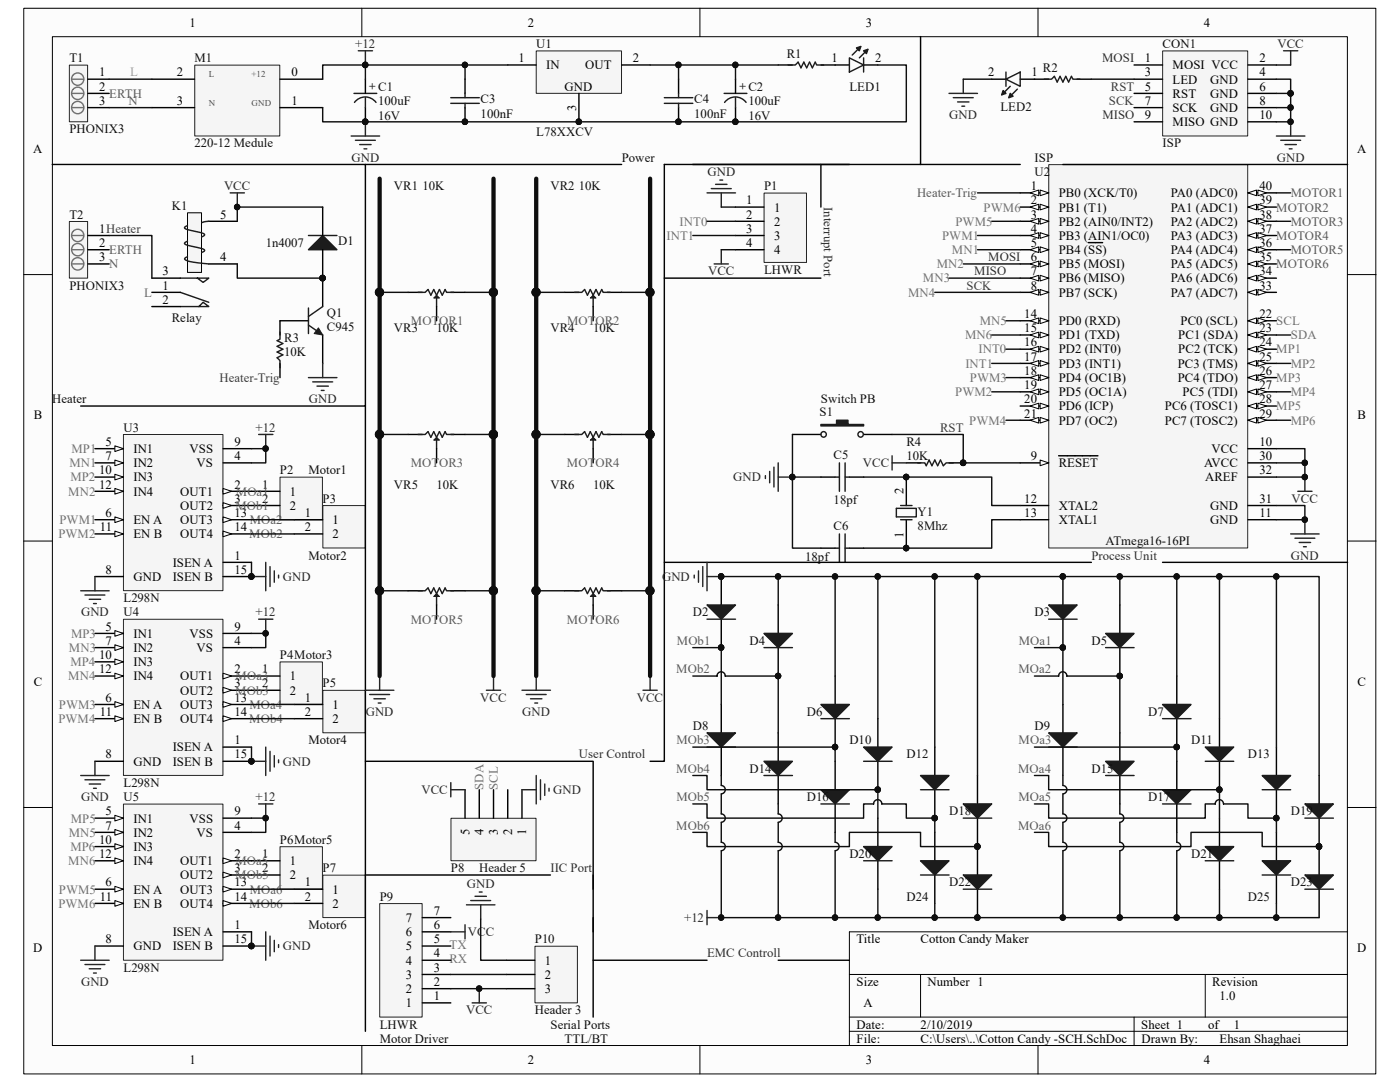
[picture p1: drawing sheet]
<svg xmlns="http://www.w3.org/2000/svg" width="279mm" height="216mm" viewBox="0 0 279 216" stroke-linecap="round" stroke-linejoin="round" font-family="sans-serif">
<defs><g id="words">
<g font-size="2.5">
<text x="37.8" y="5.3">1</text>
<text x="105.3" y="5.3">2</text>
<text x="172.8" y="5.3">3</text>
<text x="240.2" y="5.3">4</text>
<text x="19.8" y="15.2">1</text>
<text x="35.3" y="15.2">2</text>
<text x="58.2" y="15.2">0</text>
<text x="103.5" y="12.4">1</text>
<text x="109" y="13.8">IN</text>
<text x="116.8" y="13.8">OUT</text>
<text x="126.3" y="12.4">2</text>
<text x="165.9" y="12.4">1</text>
<text x="174.6" y="12.4">2</text>
<text x="197.2" y="15.2">2</text>
<text x="205.9" y="15.2">1</text>
<text x="228.5" y="12.4">1</text>
<text x="228.5" y="15.2">3</text>
<text x="234" y="13.8">MOSI VCC</text>
<text x="234" y="16.7">LED</text>
<text x="241.5" y="16.7">GND</text>
<text x="251.3" y="12.4">2</text>
<text x="251.3" y="15.2">4</text>
<text x="19.8" y="18.1">2</text>
<text x="19.8" y="20.9">3</text>
<text x="35.3" y="20.9">3</text>
<text x="58.2" y="20.9">1</text>
<text x="112.7" y="18.1">GND</text>
<text x="115" y="22.2" transform="rotate(-90 115 22.2)">3</text>
<text x="228.5" y="18.1">5</text>
<text x="228.5" y="20.9">7</text>
<text x="228.5" y="23.7">9</text>
<text x="234" y="19.5">RST</text>
<text x="234" y="22.4">SCK</text>
<text x="241.5" y="19.5">GND</text>
<text x="241.5" y="22.4">GND</text>
<text x="251.3" y="18.1">6</text>
<text x="251.3" y="20.9">8</text>
<text x="251.3" y="23.7">10</text>
<text x="234" y="25.2">MISO GND</text>
<text x="6.6" y="30.5">A</text>
<text x="270.8" y="30.5">A</text>
<text x="148.9" y="40.8">1</text>
<text x="205.7" y="37.9">1</text>
<text x="205.7" y="40.8">2</text>
<text x="211.3" y="39.4">PB0 (XCK/T0)</text>
<text x="233.7" y="39.4">PA0 (ADC0)</text>
<text x="251.3" y="40.8">39</text>
<text x="251.3" y="37.9">40</text>
<text x="19.8" y="46.4">1Heater</text>
<text x="43.9" y="43.6">5</text>
<text x="148.9" y="43.6">2</text>
<text x="148.9" y="46.4">3</text>
<text x="154.5" y="42.2">1</text>
<text x="154.5" y="45">2</text>
<text x="154.5" y="47.8">3</text>
<text x="205.7" y="43.6">3</text>
<text x="205.7" y="46.4">4</text>
<text x="211.3" y="42.2">PB1 (T1)</text>
<text x="211.3" y="45">PB2 (AIN0/INT2)</text>
<text x="211.3" y="47.8">PB3 (AIN1/OC0)</text>
<text x="233.7" y="47.8">PA3 (ADC3)</text>
<text x="233.7" y="45">PA2 (ADC2)</text>
<text x="233.7" y="42.2">PA1 (ADC1)</text>
<text x="251.3" y="46.4">37</text>
<text x="251.3" y="43.6">38</text>
<text x="19.8" y="49.3">2</text>
<text x="19.8" y="52.1">3</text>
<text x="43.9" y="52.1">4</text>
<text x="148.9" y="49.3">4</text>
<text x="154.5" y="50.7">4</text>
<text x="205.7" y="49.3">5</text>
<text x="205.7" y="52.1">6</text>
<text x="211.3" y="50.7">PB4 (SS)</text>
<text x="211.3" y="53.5">PB5 (MOSI)</text>
<text x="233.7" y="53.5">PA5 (ADC5)</text>
<text x="233.7" y="50.7">PA4 (ADC4)</text>
<text x="251.3" y="52.1">35</text>
<text x="251.3" y="49.3">36</text>
<text x="32.4" y="57.8">1</text>
<text x="32.4" y="54.9">3</text>
<text x="205.7" y="54.9">7</text>
<text x="205.7" y="57.8">8</text>
<text x="211.3" y="56.3">PB6 (MISO)</text>
<text x="211.3" y="59.2">PB7 (SCK)</text>
<text x="233.7" y="59.2">PA7 (ADC7)</text>
<text x="233.7" y="56.3">PA6 (ADC6)</text>
<text x="251.3" y="57.8">33</text>
<text x="251.3" y="54.9">34</text>
<text x="32.4" y="60.6">2</text>
<text x="204.4" y="63.5">14</text>
<text x="211.3" y="64.9">PD0 (RXD)</text>
<text x="235.6" y="64.9">PC0 (SCL)</text>
<text x="251.3" y="63.5">22</text>
<text x="204.4" y="66.3">15</text>
<text x="204.4" y="69.1">16</text>
<text x="204.4" y="72">17</text>
<text x="211.3" y="67.7">PD1 (TXD)</text>
<text x="211.3" y="70.5">PD2 (INT0)</text>
<text x="235.2" y="67.7">PC1 (SDA)</text>
<text x="235.2" y="70.5">PC2 (TCK)</text>
<text x="251.3" y="66.3">23</text>
<text x="251.3" y="69.1">24</text>
<text x="251.3" y="72">25</text>
<text x="204.4" y="74.8">18</text>
<text x="204.4" y="77.6">19</text>
<text x="211.3" y="73.4">PD3 (INT1)</text>
<text x="211.3" y="76.2">PD4 (OC1B)</text>
<text x="235" y="73.4">PC3 (TMS)</text>
<text x="235" y="76.2">PC4 (TDO)</text>
<text x="251.3" y="74.8">26</text>
<text x="251.3" y="77.6">27</text>
<text x="6.7" y="83.7">B</text>
<text x="204.4" y="80.5">20</text>
<text x="204.4" y="83.3">21</text>
<text x="211.3" y="79">PD5 (OC1A)</text>
<text x="211.3" y="81.9">PD6 (ICP)</text>
<text x="232.5" y="81.9">PC6 (TOSC1)</text>
<text x="236" y="79">PC5 (TDI)</text>
<text x="251.3" y="80.5">28</text>
<text x="251.3" y="83.3">29</text>
<text x="270.9" y="83.7">B</text>
<text x="21.1" y="89">5</text>
<text x="46.8" y="89">9</text>
<text x="211.3" y="84.7">PD7 (OC2)</text>
<text x="232.5" y="84.7">PC7 (TOSC2)</text>
<text x="251.3" y="89">10</text>
<text x="19.8" y="94.7">10</text>
<text x="21.1" y="91.8">7</text>
<text x="26.6" y="90.4">IN1</text>
<text x="26.6" y="93.2">IN2</text>
<text x="37.8" y="90.4">VSS</text>
<text x="39.2" y="93.2">VS</text>
<text x="46.8" y="91.8">4</text>
<text x="205.7" y="91.8">9</text>
<text x="211.3" y="93.2">RESET</text>
<text x="240.3" y="93.2">AVCC</text>
<text x="241.8" y="90.4">VCC</text>
<text x="251.3" y="94.7">32</text>
<text x="251.3" y="91.8">30</text>
<text x="19.8" y="97.5">12</text>
<text x="26.6" y="96.1">IN3</text>
<text x="26.6" y="98.9">IN4</text>
<text x="36" y="98.9">OUT1</text>
<text x="36" y="101.7">OUT2</text>
<text x="46.8" y="97.5">2</text>
<text x="46.8" y="100.3">3</text>
<text x="52.3" y="97.5">1</text>
<text x="52.3" y="100.3">2</text>
<text x="57.9" y="98.9">1</text>
<text x="57.9" y="101.7">2</text>
<text x="180.3" y="98.6" transform="rotate(-90 180.3 98.6)">2</text>
<text x="204.4" y="100.3">12</text>
<text x="211.3" y="101.7">XTAL2</text>
<text x="240.5" y="96.1">AREF</text>
<text x="241.5" y="101.7">GND</text>
<text x="251.3" y="100.3">31</text>
<text x="19.9" y="106">11</text>
<text x="21.1" y="103.2">6</text>
<text x="26.6" y="104.6">EN A</text>
<text x="26.6" y="107.4">EN B</text>
<text x="36" y="104.6">OUT3</text>
<text x="36" y="107.4">OUT4</text>
<text x="46.8" y="103.2">13</text>
<text x="46.8" y="106">14</text>
<text x="60.8" y="103.2">1</text>
<text x="60.8" y="106">2</text>
<text x="66.4" y="104.6">1</text>
<text x="66.4" y="107.4">2</text>
<text x="180.3" y="107.3" transform="rotate(-90 180.3 107.3)">1</text>
<text x="204.4" y="103.2">13</text>
<text x="211.3" y="104.6">XTAL1</text>
<text x="241.5" y="104.6">GND</text>
<text x="251.3" y="103.2">11</text>
<text x="34.5" y="113.1">ISEN A</text>
<text x="46.8" y="111.7">1</text>
<text x="21.1" y="114.5">8</text>
<text x="26.6" y="115.9">GND</text>
<text x="34.5" y="115.9">ISEN B</text>
<text x="46.8" y="114.5">15</text>
<text x="21.1" y="125.8">5</text>
<text x="46.8" y="125.8">9</text>
<text x="19.8" y="131.5">10</text>
<text x="21.1" y="128.7">7</text>
<text x="26.6" y="127.3">IN1</text>
<text x="26.6" y="130.1">IN2</text>
<text x="37.8" y="127.3">VSS</text>
<text x="39.2" y="130.1">VS</text>
<text x="46.8" y="128.7">4</text>
<text x="6.7" y="136.8">C</text>
<text x="19.8" y="134.3">12</text>
<text x="26.6" y="132.9">IN3</text>
<text x="26.6" y="135.8">IN4</text>
<text x="36" y="135.8">OUT1</text>
<text x="46.8" y="134.3">2</text>
<text x="46.8" y="137.2">3</text>
<text x="52.3" y="134.3">1</text>
<text x="52.3" y="137.2">2</text>
<text x="57.9" y="135.8">1</text>
<text x="270.9" y="136.8">C</text>
<text x="19.9" y="142.8">11</text>
<text x="21.1" y="140">6</text>
<text x="26.6" y="141.4">EN A</text>
<text x="36" y="138.6">OUT2</text>
<text x="36" y="141.4">OUT3</text>
<text x="46.8" y="140">13</text>
<text x="46.8" y="142.8">14</text>
<text x="57.9" y="138.6">2</text>
<text x="60.8" y="140">1</text>
<text x="60.8" y="142.8">2</text>
<text x="66.4" y="141.4">1</text>
<text x="26.6" y="144.3">EN B</text>
<text x="34.5" y="149.9">ISEN A</text>
<text x="36" y="144.3">OUT4</text>
<text x="46.8" y="148.5">1</text>
<text x="66.4" y="144.3">2</text>
<text x="21.1" y="151.3">8</text>
<text x="26.6" y="152.8">GND</text>
<text x="34.5" y="152.8">ISEN B</text>
<text x="46.8" y="151.3">15</text>
<text x="21.1" y="162.7">5</text>
<text x="21.1" y="165.5">7</text>
<text x="26.6" y="164.1">IN1</text>
<text x="26.6" y="167">IN2</text>
<text x="37.8" y="164.1">VSS</text>
<text x="39.2" y="167">VS</text>
<text x="46.8" y="165.5">4</text>
<text x="46.8" y="162.7">9</text>
<text x="93.7" y="166.5" transform="rotate(-90 93.7 166.5)">5</text>
<text x="96.5" y="166.5" transform="rotate(-90 96.5 166.5)">4</text>
<text x="99.4" y="166.5" transform="rotate(-90 99.4 166.5)">3</text>
<text x="102.2" y="166.5" transform="rotate(-90 102.2 166.5)">2</text>
<text x="105" y="166.5" transform="rotate(-90 105 166.5)">1</text>
<text x="19.8" y="168.4">10</text>
<text x="19.8" y="171.2">12</text>
<text x="26.6" y="169.8">IN3</text>
<text x="26.6" y="172.6">IN4</text>
<text x="36" y="172.6">OUT1</text>
<text x="46.8" y="171.2">2</text>
<text x="52.3" y="171.2">1</text>
<text x="57.9" y="172.6">1</text>
<text x="19.9" y="179.7">11</text>
<text x="21.1" y="176.9">6</text>
<text x="26.6" y="178.3">EN A</text>
<text x="36" y="175.5">OUT2</text>
<text x="36" y="178.3">OUT3</text>
<text x="46.8" y="174">3</text>
<text x="46.8" y="176.9">13</text>
<text x="46.8" y="179.7">14</text>
<text x="52.3" y="174">2</text>
<text x="57.9" y="175.5">2</text>
<text x="60.8" y="176.9">1</text>
<text x="60.8" y="179.7">2</text>
<text x="66.4" y="178.3">1</text>
<text x="26.6" y="181.1">EN B</text>
<text x="36" y="181.1">OUT4</text>
<text x="46.8" y="185.4">1</text>
<text x="66.4" y="181.1">2</text>
<text x="81" y="184">7</text>
<text x="86.6" y="185.4">6</text>
<text x="86.6" y="182.5">7</text>
<text x="6.6" y="190">D</text>
<text x="21.1" y="188.2">8</text>
<text x="26.6" y="189.7">GND</text>
<text x="34.5" y="186.8">ISEN A</text>
<text x="34.5" y="189.7">ISEN B</text>
<text x="46.8" y="188.2">15</text>
<text x="81" y="189.7">5</text>
<text x="81" y="186.8">6</text>
<text x="86.6" y="191.1">4</text>
<text x="86.6" y="188.2">5</text>
<text x="170.9" y="188.2">Title</text>
<text x="183.7" y="188.2">Cotton Candy Maker</text>
<text x="270.8" y="190">D</text>
<text x="81" y="195.3">3</text>
<text x="81" y="192.5">4</text>
<text x="86.6" y="196.7">2</text>
<text x="86.6" y="193.9">3</text>
<text x="108.7" y="192.5">1</text>
<text x="108.7" y="195.3">2</text>
<text x="170.9" y="196.7">Size</text>
<text x="185.1" y="196.7">Number 1</text>
<text x="241.9" y="196.7">Revision</text>
<text x="81" y="201">1</text>
<text x="81" y="198.2">2</text>
<text x="86.6" y="199.6">1</text>
<text x="108.7" y="198.2">3</text>
<text x="172.3" y="201">A</text>
<text x="243.4" y="199.6">1.0</text>
<text x="170.9" y="205.2">Date:</text>
<text x="170.9" y="208.1">File:</text>
<text x="183.7" y="208.1">C:\Users\..\Cotton Candy -SCH.SchDoc</text>
<text x="183.7" y="205.2">2/10/2019</text>
<text x="227.8" y="205.2">Sheet 1</text>
<text x="227.8" y="208.1">Drawn By:</text>
<text x="241.1" y="205.2">of</text>
<text x="243.4" y="208.1">Ehsan Shaghaei</text>
<text x="246.2" y="205.2">1</text>
<text x="37.8" y="212.3">1</text>
<text x="105.3" y="212.3">2</text>
<text x="172.8" y="212.3">3</text>
<text x="240.2" y="212.3">4</text>
</g>
<g font-size="2.5" fill="#262626">
<text x="70.9" y="9.6">+12</text>
<text x="254.9" y="9.6">VCC</text>
<text x="189.4" y="23.7">GND</text>
<text x="70.1" y="32.3">GND</text>
<text x="141.2" y="35.1">GND</text>
<text x="254.8" y="32.3">GND</text>
<text x="44.7" y="37.9">VCC</text>
<text x="141.3" y="54.9">VCC</text>
<text x="61.6" y="80.5">GND</text>
<text x="51" y="86.1">+12</text>
<text x="172.2" y="93.2">VCC</text>
<text x="146.3" y="96.1">GND</text>
<text x="257.8" y="100.3">VCC</text>
<text x="257.6" y="111.7">GND</text>
<text x="56.4" y="115.9">GND</text>
<text x="132.1" y="115.9">GND</text>
<text x="16.2" y="123">GND</text>
<text x="51" y="123">+12</text>
<text x="73" y="142.8">GND</text>
<text x="95.8" y="140">VCC</text>
<text x="104.2" y="142.8">GND</text>
<text x="127.1" y="140">VCC</text>
<text x="56.4" y="152.8">GND</text>
<text x="16.2" y="159.9">GND</text>
<text x="51" y="159.9">+12</text>
<text x="84.1" y="158.5">VCC</text>
<text x="110.4" y="158.5">GND</text>
<text x="93.2" y="177.2">GND</text>
<text x="136.5" y="184">+12</text>
<text x="56.4" y="189.7">GND</text>
<text x="93.4" y="186.8">VCC</text>
<text x="16.2" y="196.7">GND</text>
<text x="93" y="202.4">VCC</text>
</g>
<g font-size="2.5" fill="#0e0e0e">
<text x="107" y="9.6">U1</text>
<text x="157" y="11.6">R1</text>
<text x="232" y="9.6">CON1</text>
<text x="13.8" y="12.4">T1</text>
<text x="38.8" y="12.4">M1</text>
<text x="208.2" y="14.4">R2</text>
<text x="75.5" y="21">100uF</text>
<text x="75.5" y="23.9">16V</text>
<text x="95.9" y="23.5">100nF</text>
<text x="95.9" y="20.6">C3</text>
<text x="138.6" y="23.5">100nF</text>
<text x="138.6" y="20.6">C4</text>
<text x="149.4" y="21">100uF</text>
<text x="149.4" y="23.9">16V</text>
<text x="169.5" y="18.1">LED1</text>
<text x="199.6" y="22.1">LED2</text>
<text x="13.8" y="26.6">PHONIX3</text>
<text x="38.8" y="29.4">220-12 Medule</text>
<text x="107" y="27.2">L78XXCV</text>
<text x="232" y="29.4">ISP</text>
<text x="124.1" y="32.3">Power</text>
<text x="206.5" y="35.1">U2</text>
<text x="206.5" y="32.3">ISP</text>
<text x="34.3" y="41.9">K1</text>
<text x="78.6" y="37.9">VR1</text>
<text x="84.3" y="37.9">10K</text>
<text x="109.9" y="37.9">VR2</text>
<text x="115.5" y="37.9">10K</text>
<text x="152.5" y="37.9">P1</text>
<text x="13.8" y="43.6">T2</text>
<text x="53" y="49.3">1n4007</text>
<text x="67.5" y="49">D1</text>
<text x="13.8" y="57.8">PHONIX3</text>
<text x="152.5" y="54.7">LHWR</text>
<text x="34.3" y="64.3">Relay</text>
<text x="65.2" y="66">C945</text>
<text x="65.2" y="63.2">Q1</text>
<text x="56.7" y="71.1">10K</text>
<text x="56.7" y="68.3">R3</text>
<text x="78.6" y="66.3">VR3</text>
<text x="87.1" y="66.3">10K</text>
<text x="109.9" y="66.3">VR4</text>
<text x="118.4" y="66.3">10K</text>
<text x="10.4" y="80.5">Heater</text>
<text x="163.5" y="83">S1</text>
<text x="163.8" y="80.5">Switch PB</text>
<text x="24.6" y="86.1">U3</text>
<text x="180.9" y="89">R4</text>
<text x="55.9" y="94.7">P2</text>
<text x="61.6" y="94.7">Motor1</text>
<text x="166.4" y="91.5">C5</text>
<text x="180.9" y="91.8">10K</text>
<text x="64.4" y="100.3">P3</text>
<text x="78.6" y="97.5">VR5</text>
<text x="87.1" y="97.5">10K</text>
<text x="109.9" y="97.5">VR6</text>
<text x="118.4" y="97.5">10K</text>
<text x="166.4" y="100.6">18pf</text>
<text x="166.4" y="105.7">C6</text>
<text x="183.1" y="105.7">8Mhz</text>
<text x="183.1" y="102.9">Y1</text>
<text x="61.6" y="111.7">Motor2</text>
<text x="160.7" y="111.9">18pf</text>
<text x="220.6" y="108.8">ATmega16-16PI</text>
<text x="24.6" y="120.2">L298N</text>
<text x="24.6" y="123">U4</text>
<text x="138.3" y="123">D2</text>
<text x="206.5" y="123">D3</text>
<text x="55.9" y="131.5">P4Motor3</text>
<text x="149.6" y="128.7">D4</text>
<text x="217.8" y="128.7">D5</text>
<text x="64.4" y="137.2">P5</text>
<text x="161" y="142.8">D6</text>
<text x="229.2" y="142.8">D7</text>
<text x="61.6" y="148.5">Motor4</text>
<text x="138.3" y="145.7">D8</text>
<text x="169.5" y="148.5">D10</text>
<text x="206.5" y="145.7">D9</text>
<text x="237.7" y="148.5">D11</text>
<text x="149.6" y="154.2">D14</text>
<text x="180.9" y="151.3">D12</text>
<text x="217.8" y="154.2">D15</text>
<text x="249" y="151.3">D13</text>
<text x="24.6" y="157">L298N</text>
<text x="24.6" y="159.9">U5</text>
<text x="161" y="159.9">D16</text>
<text x="229.2" y="159.9">D17</text>
<text x="189.4" y="162.7">D18</text>
<text x="257.6" y="162.7">D19</text>
<text x="55.9" y="168.4">P6Motor5</text>
<text x="169.5" y="171.2">D20</text>
<text x="237.7" y="171.2">D21</text>
<text x="64.4" y="174">P7</text>
<text x="75.8" y="179.7">P9</text>
<text x="90" y="174">P8</text>
<text x="95.6" y="174">Header 5</text>
<text x="180.9" y="179.7">D24</text>
<text x="189.4" y="176.9">D22</text>
<text x="249" y="179.7">D25</text>
<text x="257.6" y="176.9">D23</text>
<text x="61.6" y="185.4">Motor6</text>
<text x="106.7" y="188.2">P10</text>
<text x="24.6" y="193.9">L298N</text>
<text x="106.7" y="202.4">Header 3</text>
<text x="75.8" y="208.1">Motor Driver</text>
<text x="75.8" y="205.2">LHWR</text>
<text x="109.9" y="205.2">Serial Ports</text>
<text x="112.7" y="208.1">TTL/BT</text>
</g>
<text font-size="2.5" fill="#a1a1a1" x="26" y="15.2">L</text>
<g font-size="2.5" fill="#2e2e2e">
<text x="220" y="12.4">MOSI</text>
<text x="220" y="23.7">MISO</text>
<text x="197.2" y="52.1">MOSI</text>
<text x="194.4" y="54.9">MISO</text>
</g>
<g font-size="2.5" fill="#5a5a5a">
<text x="21.8" y="19.5">ERTH</text>
<text x="25.7" y="20.9">N</text>
<text x="183" y="39.4">Heater-Trig</text>
<text x="257.6" y="39.4">MOTOR1</text>
<text x="254.7" y="42.2">MOTOR2</text>
<text x="254.7" y="47.8">MOTOR4</text>
<text x="257.6" y="45">MOTOR3</text>
<text x="21.8" y="53.5">N</text>
<text x="21.8" y="50.7">ERTH</text>
<text x="254.7" y="53.5">MOTOR6</text>
<text x="257.6" y="50.7">MOTOR5</text>
<text x="82" y="64.9">MOTOR1</text>
<text x="113.2" y="64.9">MOTOR2</text>
<text x="82" y="93.2">MOTOR3</text>
<text x="113.1" y="93.2">MOTOR4</text>
<text x="47" y="101.7">MOb1</text>
<text x="47.1" y="98.9">MOa1</text>
<text x="49.7" y="107.4">MOb2</text>
<text x="49.8" y="104.6">MOa2</text>
<text x="82" y="124.4">MOTOR5</text>
<text x="113.1" y="124.4">MOTOR6</text>
<text x="135.1" y="128.7">MOb1</text>
<text x="203.3" y="128.7">MOa1</text>
<text x="47" y="135.8">MOa3</text>
<text x="135" y="134.3">MOb2</text>
<text x="203.2" y="134.3">MOa2</text>
<text x="46.9" y="138.6">MOb3</text>
<text x="49.8" y="141.4">MOa4</text>
<text x="49.7" y="144.3">MOb4</text>
<text x="135" y="148.5">MOb3</text>
<text x="203.3" y="148.5">MOa3</text>
<text x="135" y="154.2">MOb4</text>
<text x="203.2" y="154.2">MOa4</text>
<text x="135" y="159.9">MOb5</text>
<text x="203.2" y="159.9">MOa5</text>
<text x="135" y="165.5">MOb6</text>
<text x="203.2" y="165.5">MOa6</text>
<text x="47" y="172.6">MOa5</text>
<text x="46.9" y="175.5">MOb5</text>
<text x="49.8" y="178.3">MOa6</text>
<text x="49.7" y="181.1">MOb6</text>
</g>
<g font-size="2.5" fill="#3f3f3f">
<text x="221.3" y="20.9">SCK</text>
<text x="192.9" y="57.8">SCK</text>
</g>
<g font-size="2.5" fill="#3c3c3c">
<text x="221.7" y="18.1">RST</text>
<text x="187.6" y="86.1">RST</text>
</g>
<g font-size="2.5" fill="#2d2d2d">
<text x="164.4" y="41.3" transform="rotate(90 164.4 41.3)">Interrupt Port</text>
<text x="217.8" y="111.7">Process Unit</text>
<text x="115.5" y="151.3">User Control</text>
<text x="109.9" y="174">IIC Port</text>
<text x="141.1" y="191.1">EMC Controll</text>
</g>
<g font-size="2.5" fill="#717171">
<text x="133" y="47.8">INT1</text>
<text x="135.6" y="45">INT0</text>
<text x="188" y="47.8">PWM1</text>
<text x="190.7" y="45">PWM5</text>
<text x="196.3" y="42.2">PWM6</text>
<text x="186.9" y="53.5">MN2</text>
<text x="190" y="50.7">MN1</text>
<text x="181.2" y="59.2">MN4</text>
<text x="184.2" y="56.3">MN3</text>
<text x="195.5" y="64.9">MN5</text>
<text x="254.7" y="64.9">SCL</text>
<text x="192.6" y="67.7">MN6</text>
<text x="195.3" y="70.5">INT0</text>
<text x="254.7" y="70.5">MP1</text>
<text x="257.6" y="67.7">SDA</text>
<text x="192.7" y="73.4">INT1</text>
<text x="193.5" y="76.2">PWM3</text>
<text x="254.7" y="76.2">MP3</text>
<text x="257.6" y="73.4">MP2</text>
<text x="190.6" y="79">PWM2</text>
<text x="254.7" y="81.9">MP5</text>
<text x="257.6" y="79">MP4</text>
<text x="193.4" y="84.7">PWM4</text>
<text x="257.6" y="84.7">MP6</text>
<text x="13.8" y="93.2">MN1</text>
<text x="14.3" y="90.4">MP1</text>
<text x="13.6" y="98.9">MN2</text>
<text x="14.1" y="96.1">MP2</text>
<text x="11.6" y="107.4">PWM2</text>
<text x="11.9" y="104.6">PWM1</text>
<text x="13.8" y="130.1">MN3</text>
<text x="14.2" y="127.3">MP3</text>
<text x="13.6" y="135.8">MN4</text>
<text x="14.1" y="132.9">MP4</text>
<text x="11.7" y="141.4">PWM3</text>
<text x="11.6" y="144.3">PWM4</text>
<text x="96.5" y="157.6" transform="rotate(-90 96.5 157.6)">SDA</text>
<text x="99.4" y="157.6" transform="rotate(-90 99.4 157.6)">SCL</text>
<text x="13.7" y="167">MN5</text>
<text x="14.1" y="164.1">MP5</text>
<text x="13.6" y="172.6">MN6</text>
<text x="14.1" y="169.8">MP6</text>
<text x="11.7" y="178.3">PWM5</text>
<text x="11.6" y="181.1">PWM6</text>
<text x="89.7" y="189.4">TX</text>
<text x="89.7" y="192.2">RX</text>
</g>
<text font-size="2.5" fill="#6f6f6f" x="28.8" y="59.2">L</text>
<text font-size="2.5" fill="#3d3d3d" x="43.8" y="76.2">Heater-Trig</text>
<g font-size="2.3" fill="#1c1c1c">
<text x="73.7" y="18">+ C1</text>
<text x="147.6" y="18">+ C2</text>
</g>
<g font-size="1.8" fill="#4c4c4c">
<text x="41.7" y="15.4">L</text>
<text x="50.2" y="15.4">+12</text>
<text x="41.7" y="21.1">N</text>
<text x="50.2" y="21.1">GND</text>
</g>
</g></defs>
<path d="M4.8 1.7h269.8v212.6h-269.8z" fill="#fcfcfc"/>
<path d="M4.7 1.7h269.9v212.6h-269.9z" fill="none" stroke="#000" stroke-width=".2"/>
<path d="M10.5 7.4h258.4v201.2h-258.4z" fill="#fcfcfc"/>
<g fill="none" stroke="#000" stroke-width=".2">
<path d="M10.5 7.3h258.4v201.3h-258.4zM72.2 1.6v5.7M139.7 1.6v5.7M207.2 1.6v5.7M4.7 54.8h5.7M268.9 54.8h5.7M4.7 108h5.7M268.9 108h5.7M4.7 161.1h5.7M268.9 161.1h5.7M169.5 194.4h99.4M183.7 194.4v8.5"/>
<path d="M240.5 194.4v8.5M268.9 185.9h-99.4v22.7M72.2 208.6v5.7M139.7 208.6v5.7M169.5 202.9h99.4M169.5 205.8h99.4M207.2 208.6v5.7M226.3 202.9v5.7"/>
</g>
<path d="M13.9 13h3.6v11.3h-3.6z" fill="#f5f5f5"/>
<path d="M13.8 13h3.7v11.3h-3.7z" fill="none" stroke="#262626" stroke-width=".2"/>
<path d="M14.4 18.6h2.3M14.4 15.8h2.3M14.6 14.9a1.22 1.22 0 0 1 2.1 .5 1.22 1.22 0 0 1-1.4 1.6 1.22 1.22 0 0 1-.8-2M14.6 17.8a1.22 1.22 0 0 1 2.1 .4 1.22 1.22 0 0 1-1.4 1.6 1.22 1.22 0 0 1-.8-1.9M14.4 21.5h2.3M14.6 20.6a1.22 1.22 0 0 1 2.1 .5 1.22 1.22 0 0 1-1.4 1.6 1.22 1.22 0 0 1-.8-2" fill="none" stroke="#727272" stroke-width=".28"/>
<path d="M17.5 15.8h4.3M17.5 18.6h4.3M17.5 21.5h4.3" fill="none" stroke="#000" stroke-width=".28"/>
<path d="M13.9 44.2h3.6v11.3h-3.6z" fill="#f5f5f5"/>
<path d="M13.8 44.2h3.7v11.3h-3.7z" fill="none" stroke="#262626" stroke-width=".2"/>
<path d="M14.4 49.8h2.3M14.4 47h2.3M14.4 52.7h2.3M14.6 46.1a1.22 1.22 0 0 1 2.1 .5 1.22 1.22 0 0 1-1.4 1.6 1.22 1.22 0 0 1-.8-2M14.6 49a1.22 1.22 0 0 1 2.1 .4 1.22 1.22 0 0 1-1.4 1.6 1.22 1.22 0 0 1-.8-1.9M14.6 51.8a1.22 1.22 0 0 1 2.1 .5 1.22 1.22 0 0 1-1.4 1.5 1.22 1.22 0 0 1-.8-1.9" fill="none" stroke="#727272" stroke-width=".28"/>
<path d="M17.5 47h4.3M17.5 49.8h4.3M17.5 52.7h4.3" fill="none" stroke="#000" stroke-width=".28"/>
<path d="M232.1 10.2h16.9v16.9h-16.9z" fill="#f5f5f5"/>
<path d="M232 10.2h17v16.9h-17z" fill="none" stroke="#262626" stroke-width=".2"/>
<path d="M226.3 13h5.7M226.3 15.8h5.7M226.3 18.6h5.7M249.1 13h5.6M249.1 15.8h5.6M249.1 18.6h5.6M226.3 21.5h5.7M226.3 24.3h5.7M249.1 21.5h5.6M249.1 24.3h5.6" fill="none" stroke="#000" stroke-width=".28"/>
<path d="M256.2 10.1h2.8M257.6 10.1v2.9M254.7 27.1h5.7M255.6 28h4M256.4 28.8h2.3M257.3 29.7h.6M257.6 24.3v2.8" fill="none" stroke="#262626" stroke-width=".28"/>
<circle cx="257.5" cy="24.3" r=".55" fill="#0e0e0e" stroke="#0e0e0e" stroke-width=".2"/>
<path d="M38.9 13h16.9v14.1h-16.9z" fill="#f5f5f5"/>
<path d="M38.9 13h16.9v14.1h-16.9z" fill="none" stroke="#262626" stroke-width=".2"/>
<path d="M30.3 15.8h8.5M55.9 15.8h8.5M30.3 21.5h8.5M55.9 21.5h8.5" fill="none" stroke="#000" stroke-width=".28"/>
<path d="M71.5 10.1h2.8M72.9 10.1v2.9M70.1 27.1h5.7M70.9 28h4M71.8 28.8h2.3M72.6 29.7h.6M72.9 24.3v2.8" fill="none" stroke="#262626" stroke-width=".28"/>
<g fill="#0e0e0e" stroke="#0e0e0e" stroke-width=".2">
<circle cx="72.9" cy="24.3" r=".55"/>
<circle cx="72.9" cy="13" r=".55"/>
</g>
<path d="M107.1 10.2h16.9v8.4h-16.9z" fill="#f5f5f5"/>
<path d="M107 10.2h17v8.4h-17z" fill="none" stroke="#262626" stroke-width=".2"/>
<path d="M72.9 15.8v2.8M92.8 15.8v2.8M101.3 13h5.7M115.5 18.6v5.7M124.1 13h5.6M135.4 15.8v2.8M146.8 15.8v2.8M72.9 21.5v2.8M92.8 21.5v2.8M135.4 21.5v2.8M146.8 21.5v2.8" fill="none" stroke="#000" stroke-width=".28"/>
<g fill="#0e0e0e" stroke="#0e0e0e" stroke-width=".2">
<circle cx="115.5" cy="24.3" r=".55"/>
<circle cx="72.9" cy="24.3" r=".55"/>
<circle cx="92.8" cy="24.3" r=".55"/>
<circle cx="135.4" cy="24.3" r=".55"/>
<circle cx="146.7" cy="24.3" r=".55"/>
</g>
<g fill="none" stroke="#1c1c1c" stroke-width=".28">
<path d="M70.6 18.6h4.6M72.9 19.5v2M90 19.5h5.6M92.8 18.6v.9M132.6 19.5h5.7M135.4 18.6v.9M144.5 18.6h4.6M146.8 19.5v2M75 20.4a2.67 2.67 0 0 0-4.3 0M90 20.6h5.6M92.8 20.6v.9M132.6 20.6h5.7"/>
<path d="M135.4 20.6v.9M148.9 20.4a2.66 2.66 0 0 0-4.3 0"/>
</g>
<path d="M209.3 32.9h39.7v76.4h-39.7z" fill="#f5f5f5"/>
<path d="M209.3 32.9h39.7v76.4h-39.7z" fill="none" stroke="#262626" stroke-width=".2"/>
<path d="M203.6 38.5h5.7" fill="none" stroke="#000" stroke-width=".28"/>
<path d="M207.6 37.9l1.7 .6-1.7 .6z" fill="#fcfcfc"/>
<path d="M207.6 37.9l1.7 .6-1.7 .6z" fill="none" stroke="#000" stroke-width=".2"/>
<path d="M205.6 38.5l1.7-.6v1.2z" fill="#fcfcfc"/>
<path d="M205.6 38.5l1.7-.6v1.2z" fill="none" stroke="#000" stroke-width=".2"/>
<path d="M203.6 41.3h5.7" fill="none" stroke="#000" stroke-width=".28"/>
<path d="M207.6 40.8l1.7 .5-1.7 .6z" fill="#fcfcfc"/>
<path d="M207.6 40.8l1.7 .5-1.7 .6z" fill="none" stroke="#000" stroke-width=".2"/>
<path d="M205.6 41.3l1.7-.5v1.1z" fill="#fcfcfc"/>
<path d="M205.6 41.3l1.7-.5v1.1z" fill="none" stroke="#000" stroke-width=".2"/>
<path d="M203.6 44.2h5.7" fill="none" stroke="#000" stroke-width=".28"/>
<path d="M207.6 43.6l1.7 .6-1.7 .5z" fill="#fcfcfc"/>
<path d="M207.6 43.6l1.7 .6-1.7 .5z" fill="none" stroke="#000" stroke-width=".2"/>
<path d="M205.6 44.2l1.7-.6v1.1z" fill="#fcfcfc"/>
<path d="M205.6 44.2l1.7-.6v1.1z" fill="none" stroke="#000" stroke-width=".2"/>
<path d="M203.6 47h5.7" fill="none" stroke="#000" stroke-width=".28"/>
<path d="M207.6 46.4l1.7 .6-1.7 .6z" fill="#fcfcfc"/>
<path d="M207.6 46.4l1.7 .6-1.7 .6z" fill="none" stroke="#000" stroke-width=".2"/>
<path d="M205.6 47l1.7-.6v1.2z" fill="#fcfcfc"/>
<path d="M205.6 47l1.7-.6v1.2z" fill="none" stroke="#000" stroke-width=".2"/>
<path d="M203.6 49.8h5.7" fill="none" stroke="#000" stroke-width=".28"/>
<path d="M207.6 49.3l1.7 .5-1.7 .6z" fill="#fcfcfc"/>
<path d="M207.6 49.3l1.7 .5-1.7 .6z" fill="none" stroke="#000" stroke-width=".2"/>
<path d="M205.6 49.8l1.7-.5v1.1z" fill="#fcfcfc"/>
<path d="M205.6 49.8l1.7-.5v1.1z" fill="none" stroke="#000" stroke-width=".2"/>
<path d="M203.6 52.7h5.7M217.2 48.4h2.9" fill="none" stroke="#000" stroke-width=".28"/>
<path d="M207.6 52.1l1.7 .6-1.7 .5z" fill="#fcfcfc"/>
<path d="M207.6 52.1l1.7 .6-1.7 .5z" fill="none" stroke="#000" stroke-width=".2"/>
<path d="M205.6 52.7l1.7-.6v1.1z" fill="#fcfcfc"/>
<path d="M205.6 52.7l1.7-.6v1.1z" fill="none" stroke="#000" stroke-width=".2"/>
<path d="M203.6 55.5h5.7" fill="none" stroke="#000" stroke-width=".28"/>
<path d="M207.6 54.9l1.7 .6-1.7 .6z" fill="#fcfcfc"/>
<path d="M207.6 54.9l1.7 .6-1.7 .6z" fill="none" stroke="#000" stroke-width=".2"/>
<path d="M205.6 55.5l1.7-.6v1.2z" fill="#fcfcfc"/>
<path d="M205.6 55.5l1.7-.6v1.2z" fill="none" stroke="#000" stroke-width=".2"/>
<path d="M203.6 58.3h5.7" fill="none" stroke="#000" stroke-width=".28"/>
<path d="M207.6 57.8l1.7 .5-1.7 .6z" fill="#fcfcfc"/>
<path d="M207.6 57.8l1.7 .5-1.7 .6z" fill="none" stroke="#000" stroke-width=".2"/>
<path d="M205.6 58.3l1.7-.5v1.1z" fill="#fcfcfc"/>
<path d="M205.6 58.3l1.7-.5v1.1z" fill="none" stroke="#000" stroke-width=".2"/>
<path d="M203.6 92.4h5.7" fill="none" stroke="#000" stroke-width=".28"/>
<path d="M207.6 91.8l1.7 .6-1.7 .5z" fill="#fcfcfc"/>
<path d="M207.6 91.8l1.7 .6-1.7 .5z" fill="none" stroke="#000" stroke-width=".2"/>
<path d="M203.6 64h5.7M211.3 90.9h7.8" fill="none" stroke="#000" stroke-width=".28"/>
<path d="M207.6 63.4l1.7 .6-1.7 .6z" fill="#fcfcfc"/>
<path d="M207.6 63.4l1.7 .6-1.7 .6z" fill="none" stroke="#000" stroke-width=".2"/>
<path d="M205.6 64l1.7-.6v1.2z" fill="#fcfcfc"/>
<path d="M205.6 64l1.7-.6v1.2z" fill="none" stroke="#000" stroke-width=".2"/>
<path d="M203.6 66.8h5.7" fill="none" stroke="#000" stroke-width=".28"/>
<path d="M207.6 66.3l1.7 .5-1.7 .6z" fill="#fcfcfc"/>
<path d="M207.6 66.3l1.7 .5-1.7 .6z" fill="none" stroke="#000" stroke-width=".2"/>
<path d="M205.6 66.8l1.7-.5v1.1z" fill="#fcfcfc"/>
<path d="M205.6 66.8l1.7-.5v1.1z" fill="none" stroke="#000" stroke-width=".2"/>
<path d="M203.6 69.7h5.7" fill="none" stroke="#000" stroke-width=".28"/>
<path d="M207.6 69.1l1.7 .6-1.7 .5z" fill="#fcfcfc"/>
<path d="M207.6 69.1l1.7 .6-1.7 .5z" fill="none" stroke="#000" stroke-width=".2"/>
<path d="M205.6 69.7l1.7-.6v1.1z" fill="#fcfcfc"/>
<path d="M205.6 69.7l1.7-.6v1.1z" fill="none" stroke="#000" stroke-width=".2"/>
<path d="M203.6 72.5h5.7" fill="none" stroke="#000" stroke-width=".28"/>
<path d="M207.6 71.9l1.7 .6-1.7 .6z" fill="#fcfcfc"/>
<path d="M207.6 71.9l1.7 .6-1.7 .6z" fill="none" stroke="#000" stroke-width=".2"/>
<path d="M205.6 72.5l1.7-.6v1.2z" fill="#fcfcfc"/>
<path d="M205.6 72.5l1.7-.6v1.2z" fill="none" stroke="#000" stroke-width=".2"/>
<path d="M203.6 75.3h5.7" fill="none" stroke="#000" stroke-width=".28"/>
<path d="M207.6 74.8l1.7 .5-1.7 .6z" fill="#fcfcfc"/>
<path d="M207.6 74.8l1.7 .5-1.7 .6z" fill="none" stroke="#000" stroke-width=".2"/>
<path d="M205.6 75.3l1.7-.5v1.1z" fill="#fcfcfc"/>
<path d="M205.6 75.3l1.7-.5v1.1z" fill="none" stroke="#000" stroke-width=".2"/>
<path d="M203.6 78.2h5.7" fill="none" stroke="#000" stroke-width=".28"/>
<path d="M207.6 77.6l1.7 .6-1.7 .6z" fill="#fcfcfc"/>
<path d="M207.6 77.6l1.7 .6-1.7 .6z" fill="none" stroke="#000" stroke-width=".2"/>
<path d="M205.6 78.2l1.7-.6v1.2z" fill="#fcfcfc"/>
<path d="M205.6 78.2l1.7-.6v1.2z" fill="none" stroke="#000" stroke-width=".2"/>
<path d="M203.6 81h5.7" fill="none" stroke="#000" stroke-width=".28"/>
<path d="M207.6 80.5l1.7 .5-1.7 .6z" fill="#fcfcfc"/>
<path d="M207.6 80.5l1.7 .5-1.7 .6z" fill="none" stroke="#000" stroke-width=".2"/>
<path d="M205.6 81l1.7-.5v1.1z" fill="#fcfcfc"/>
<path d="M205.6 81l1.7-.5v1.1z" fill="none" stroke="#000" stroke-width=".2"/>
<path d="M203.6 83.9h5.7" fill="none" stroke="#000" stroke-width=".28"/>
<path d="M207.6 83.3l1.7 .6-1.7 .5z" fill="#fcfcfc"/>
<path d="M207.6 83.3l1.7 .6-1.7 .5z" fill="none" stroke="#000" stroke-width=".2"/>
<path d="M205.6 83.9l1.7-.6v1.1z" fill="#fcfcfc"/>
<path d="M205.6 83.9l1.7-.6v1.1z" fill="none" stroke="#000" stroke-width=".2"/>
<path d="M249.1 64h5.6M203.6 100.9h5.7M203.6 103.7h5.7M249.1 103.7h5.6" fill="none" stroke="#000" stroke-width=".28"/>
<path d="M249.1 64l1.7-.6v1.2z" fill="#fcfcfc"/>
<path d="M249.1 64l1.7-.6v1.2z" fill="none" stroke="#000" stroke-width=".2"/>
<path d="M251 63.4l1.7 .6-1.7 .6z" fill="#fcfcfc"/>
<path d="M251 63.4l1.7 .6-1.7 .6z" fill="none" stroke="#000" stroke-width=".2"/>
<path d="M249.1 66.8h5.6" fill="none" stroke="#000" stroke-width=".28"/>
<path d="M249.1 66.8l1.7-.5v1.1z" fill="#fcfcfc"/>
<path d="M249.1 66.8l1.7-.5v1.1z" fill="none" stroke="#000" stroke-width=".2"/>
<path d="M251 66.3l1.7 .5-1.7 .6z" fill="#fcfcfc"/>
<path d="M251 66.3l1.7 .5-1.7 .6z" fill="none" stroke="#000" stroke-width=".2"/>
<path d="M249.1 69.7h5.6" fill="none" stroke="#000" stroke-width=".28"/>
<path d="M249.1 69.7l1.7-.6v1.1z" fill="#fcfcfc"/>
<path d="M249.1 69.7l1.7-.6v1.1z" fill="none" stroke="#000" stroke-width=".2"/>
<path d="M251 69.1l1.7 .6-1.7 .5z" fill="#fcfcfc"/>
<path d="M251 69.1l1.7 .6-1.7 .5z" fill="none" stroke="#000" stroke-width=".2"/>
<path d="M249.1 72.5h5.6" fill="none" stroke="#000" stroke-width=".28"/>
<path d="M249.1 72.5l1.7-.6v1.2z" fill="#fcfcfc"/>
<path d="M249.1 72.5l1.7-.6v1.2z" fill="none" stroke="#000" stroke-width=".2"/>
<path d="M251 71.9l1.7 .6-1.7 .6z" fill="#fcfcfc"/>
<path d="M251 71.9l1.7 .6-1.7 .6z" fill="none" stroke="#000" stroke-width=".2"/>
<path d="M249.1 75.3h5.6" fill="none" stroke="#000" stroke-width=".28"/>
<path d="M249.1 75.3l1.7-.5v1.1z" fill="#fcfcfc"/>
<path d="M249.1 75.3l1.7-.5v1.1z" fill="none" stroke="#000" stroke-width=".2"/>
<path d="M251 74.8l1.7 .5-1.7 .6z" fill="#fcfcfc"/>
<path d="M251 74.8l1.7 .5-1.7 .6z" fill="none" stroke="#000" stroke-width=".2"/>
<path d="M249.1 78.2h5.6" fill="none" stroke="#000" stroke-width=".28"/>
<path d="M249.1 78.2l1.7-.6v1.2z" fill="#fcfcfc"/>
<path d="M249.1 78.2l1.7-.6v1.2z" fill="none" stroke="#000" stroke-width=".2"/>
<path d="M251 77.6l1.7 .6-1.7 .6z" fill="#fcfcfc"/>
<path d="M251 77.6l1.7 .6-1.7 .6z" fill="none" stroke="#000" stroke-width=".2"/>
<path d="M249.1 81h5.6" fill="none" stroke="#000" stroke-width=".28"/>
<path d="M249.1 81l1.7-.5v1.1z" fill="#fcfcfc"/>
<path d="M249.1 81l1.7-.5v1.1z" fill="none" stroke="#000" stroke-width=".2"/>
<path d="M251 80.5l1.7 .5-1.7 .6z" fill="#fcfcfc"/>
<path d="M251 80.5l1.7 .5-1.7 .6z" fill="none" stroke="#000" stroke-width=".2"/>
<path d="M249.1 83.9h5.6" fill="none" stroke="#000" stroke-width=".28"/>
<path d="M249.1 83.9l1.7-.6v1.1z" fill="#fcfcfc"/>
<path d="M249.1 83.9l1.7-.6v1.1z" fill="none" stroke="#000" stroke-width=".2"/>
<path d="M251 83.3l1.7 .6-1.7 .5z" fill="#fcfcfc"/>
<path d="M251 83.3l1.7 .6-1.7 .5z" fill="none" stroke="#000" stroke-width=".2"/>
<path d="M249.1 58.3h5.6M249.1 95.2h5.6M249.1 92.4h5.6M249.1 100.9h5.6" fill="none" stroke="#000" stroke-width=".28"/>
<path d="M249.1 58.3l1.7-.5v1.1z" fill="#fcfcfc"/>
<path d="M249.1 58.3l1.7-.5v1.1z" fill="none" stroke="#000" stroke-width=".2"/>
<path d="M251 57.8l1.7 .5-1.7 .6z" fill="#fcfcfc"/>
<path d="M251 57.8l1.7 .5-1.7 .6z" fill="none" stroke="#000" stroke-width=".2"/>
<path d="M249.1 55.5h5.6" fill="none" stroke="#000" stroke-width=".28"/>
<path d="M249.1 55.5l1.7-.6v1.2z" fill="#fcfcfc"/>
<path d="M249.1 55.5l1.7-.6v1.2z" fill="none" stroke="#000" stroke-width=".2"/>
<path d="M251 54.9l1.7 .6-1.7 .6z" fill="#fcfcfc"/>
<path d="M251 54.9l1.7 .6-1.7 .6z" fill="none" stroke="#000" stroke-width=".2"/>
<path d="M249.1 52.7h5.6" fill="none" stroke="#000" stroke-width=".28"/>
<path d="M249.1 52.7l1.7-.6v1.1z" fill="#fcfcfc"/>
<path d="M249.1 52.7l1.7-.6v1.1z" fill="none" stroke="#000" stroke-width=".2"/>
<path d="M251 52.1l1.7 .6-1.7 .5z" fill="#fcfcfc"/>
<path d="M251 52.1l1.7 .6-1.7 .5z" fill="none" stroke="#000" stroke-width=".2"/>
<path d="M249.1 49.8h5.6" fill="none" stroke="#000" stroke-width=".28"/>
<path d="M249.1 49.8l1.7-.5v1.1z" fill="#fcfcfc"/>
<path d="M249.1 49.8l1.7-.5v1.1z" fill="none" stroke="#000" stroke-width=".2"/>
<path d="M251 49.3l1.7 .5-1.7 .6z" fill="#fcfcfc"/>
<path d="M251 49.3l1.7 .5-1.7 .6z" fill="none" stroke="#000" stroke-width=".2"/>
<path d="M249.1 47h5.6" fill="none" stroke="#000" stroke-width=".28"/>
<path d="M249.1 47l1.7-.6v1.2z" fill="#fcfcfc"/>
<path d="M249.1 47l1.7-.6v1.2z" fill="none" stroke="#000" stroke-width=".2"/>
<path d="M251 46.4l1.7 .6-1.7 .6z" fill="#fcfcfc"/>
<path d="M251 46.4l1.7 .6-1.7 .6z" fill="none" stroke="#000" stroke-width=".2"/>
<path d="M249.1 44.2h5.6" fill="none" stroke="#000" stroke-width=".28"/>
<path d="M249.1 44.2l1.7-.6v1.1z" fill="#fcfcfc"/>
<path d="M249.1 44.2l1.7-.6v1.1z" fill="none" stroke="#000" stroke-width=".2"/>
<path d="M251 43.6l1.7 .6-1.7 .5z" fill="#fcfcfc"/>
<path d="M251 43.6l1.7 .6-1.7 .5z" fill="none" stroke="#000" stroke-width=".2"/>
<path d="M249.1 41.3h5.6" fill="none" stroke="#000" stroke-width=".28"/>
<path d="M249.1 41.3l1.7-.5v1.1z" fill="#fcfcfc"/>
<path d="M249.1 41.3l1.7-.5v1.1z" fill="none" stroke="#000" stroke-width=".2"/>
<path d="M251 40.8l1.7 .5-1.7 .6z" fill="#fcfcfc"/>
<path d="M251 40.8l1.7 .5-1.7 .6z" fill="none" stroke="#000" stroke-width=".2"/>
<path d="M249.1 38.5h5.6" fill="none" stroke="#000" stroke-width=".28"/>
<path d="M249.1 38.5l1.7-.6v1.2z" fill="#fcfcfc"/>
<path d="M249.1 38.5l1.7-.6v1.2z" fill="none" stroke="#000" stroke-width=".2"/>
<path d="M251 37.9l1.7 .6-1.7 .6z" fill="#fcfcfc"/>
<path d="M251 37.9l1.7 .6-1.7 .6z" fill="none" stroke="#000" stroke-width=".2"/>
<path d="M155.3 13h2.8M163.8 13h5.7M172.4 13h2.8M249.1 89.5h5.6" fill="none" stroke="#000" stroke-width=".28"/>
<path d="M157.3 13h1.4l.6-.6 .6 1.1 .5-1.1 .6 1.1 .6-1.1 .5 1.1 .6-1.1 .3 .6h1.4M169.5 11.5l2.9 1.5-2.9 1.4zM172.4 11.5v2.9M173.2 9.8l-1.7 1.7" fill="none" stroke="#1c1c1c" stroke-width=".28"/>
<path d="M172.4 10.1l.8-.3-.3 .9z" fill="#1c1c1c"/>
<path d="M171.8 9.3l-1.7 1.7M172.4 10.1l.8-.3-.3 .9z" fill="none" stroke="#1c1c1c" stroke-width=".28"/>
<path d="M170.9 9.6l.9-.3-.3 .8z" fill="#1c1c1c"/>
<path d="M170.9 9.6l.9-.3-.3 .8zM200.8 15.8l2.8-1.4v2.8zM200.8 14.4v2.8M201.6 17.2l-1.7 1.7M208.4 15.8h1.5l.5-.6 .6 1.2 .6-1.2 .5 1.2 .6-1.2 .6 1.2 .5-1.2 .3 .6h1.4" fill="none" stroke="#1c1c1c" stroke-width=".28"/>
<path d="M197.9 15.8h2.9M203.6 15.8h5.7M215 15.8h2.8" fill="none" stroke="#000" stroke-width=".28"/>
<path d="M200.2 18.1l.6 .5-.9 .3z" fill="#1c1c1c"/>
<path d="M200.2 18.1l.6 .5-.9 .3zM203 17.8l-1.7 1.7" fill="none" stroke="#1c1c1c" stroke-width=".28"/>
<path d="M201.6 18.6l.6 .6-.9 .3z" fill="#1c1c1c"/>
<path d="M201.6 18.6l.6 .6-.9 .3z" fill="none" stroke="#1c1c1c" stroke-width=".28"/>
<path d="M189.4 18.6h5.7M190.3 19.5h3.9M192.2 15.8v2.8M191.1 20.3h2.3M192 21.2h.5" fill="none" stroke="#262626" stroke-width=".28"/>
<path d="M37.5 42.5h2.7v11.9h-2.7z" fill="#f5f5f5"/>
<path d="M37.4 42.5h2.8v11.9h-2.8z" fill="none" stroke="#000" stroke-width=".2"/>
<path d="M36 55.5h5.7l-1.2 .9-1.1-.9M36 58.3l5.7 2M37.4 45l-.6 .4a1.58 1.58 0 0 0 1.5 .6l1.6 .4a.92 .92 0 0 1 .9 .5l-.5 .4M37.4 48.1l-.6 .4a1.58 1.58 0 0 0 1.5 .6l1.6 .4a.92 .92 0 0 1 .9 .5l-.5 .4M37.4 51.2a.39 .39 0 0 0-.5 .4 .39 .39 0 0 0 .5 .4l1.2 .3 3.1 .4M41.7 44.2l-1.4 .2M36 61.2h5.7l-1.2-.9-.8 .9" fill="none" stroke="#1c1c1c" stroke-width=".28"/>
<path d="M30.3 58.3h5.7M30.3 55.5h5.7M41.7 52.7h5.7M41.7 44.2h5.7M30.3 61.2h5.7" fill="none" stroke="#000" stroke-width=".28"/>
<path d="M45.9 38.5h2.9M47.4 38.5v2.8" fill="none" stroke="#262626" stroke-width=".28"/>
<circle cx="47.3" cy="41.3" r=".55" fill="#0e0e0e" stroke="#0e0e0e" stroke-width=".2"/>
<path d="M61.6 49.8l2.8-2.8 2.8 2.8z" fill="#1c1c1c"/>
<path d="M61.6 49.8l2.8-2.8 2.8 2.8zM61.6 47h5.6M61.6 64.9l2.8 1.9M61.6 61.5v5.1M64.4 61.2l-2.8 2" fill="none" stroke="#1c1c1c" stroke-width=".28"/>
<path d="M64.4 41.3v5.7M64.4 49.8v11.4M55.9 64h5.7M64.4 66.8v5.7" fill="none" stroke="#000" stroke-width=".28"/>
<circle cx="64.4" cy="55.5" r=".55" fill="#0e0e0e" stroke="#0e0e0e" stroke-width=".2"/>
<path d="M63.5 65.4l.9 1.4-1.7-.2z" fill="#1c1c1c"/>
<path d="M63.5 65.4l.9 1.4-1.7-.2z" fill="none" stroke="#1c1c1c" stroke-width=".2"/>
<g fill="#0e0e0e" stroke="#0e0e0e" stroke-width=".2">
<circle cx="64.4" cy="55.5" r=".55"/>
<circle cx="180.8" cy="109.4" r=".55"/>
<circle cx="180.8" cy="95.2" r=".55"/>
<circle cx="260.4" cy="103.7" r=".55"/>
<circle cx="260.4" cy="95.2" r=".55"/>
<circle cx="192.2" cy="92.3" r=".55"/>
</g>
<g fill="none" stroke="#000" stroke-width=".28">
<path d="M183.7 7.3v25.5h-51.1M10.4 32.8h62.5v48.2h-56.8M72.9 32.8h51.2M183.7 32.8h19.9M212.1 32.8h56.8M55.9 64v2.8M55.9 72.5v2.8M158.1 86.7h5.7M163.8 95.2h2.9M169.5 95.2h2.9M172.4 86.7h5.6M180.9 95.2v5.7"/>
<path d="M180.9 92.4h2.8M189.4 92.4h2.8M163.8 109.4h2.9M169.5 109.4h2.9M180.9 103.7v5.7"/>
</g>
<g fill="none" stroke="#1c1c1c" stroke-width=".28">
<path d="M55.9 66.3v1.4l-.6 .3 1.1 .5-1.1 .6 1.1 .6-1.1 .5 1.1 .6-1.1 .6 .6 .5v1.5M166.7 95.2h.8M167.5 92.4v5.6M168.7 92.4v5.6M168.7 95.2h.8M183.1 92.4h1.5l.3 .5 .5-1.1 .6 1.1 .6-1.1 .5 1.1 .6-1.1 .6 1.1 .5-.5h1.5M166.7 109.4h.8M167.5 106.5v5.7M168.7 106.5v5.7M168.7 109.4h.8M178.9 101.4h4v1.7h-4zM179.7 100.9h2.3"/>
<path d="M179.7 103.7h2.3"/>
</g>
<g fill="none" stroke="#262626" stroke-width=".28">
<path d="M61.6 75.3h5.6M62.4 76.2h4M63.3 77h2.2M64.1 77.9h.6M64.4 72.5v2.8M178 90.9v2.9M178 92.4h2.9M259 98h2.8M260.4 95.2v2.8M257.6 106.5h5.7M258.4 107.4h4M259.3 108.2h2.3"/>
<path d="M260.1 109.1h.6M260.4 103.7v2.8"/>
</g>
<path d="M163.8 84.7h3.2v-.8h2.2v.8h3.2v.3h-8.6z" fill-rule="evenodd" fill="#1c1c1c"/>
<g fill="none" stroke="#1c1c1c" stroke-width=".28">
<path d="M163.8 84.7h3.2v-.8h2.2v.8h3.2v.3h-8.6z"/>
<circle cx="164.4" cy="86.7" r=".55"/>
<circle cx="171.8" cy="86.7" r=".55"/>
</g>
<path d="M152.8 94.9v.6M153.6 94.1v2.2M154.5 93.2v4M155.3 92.4v5.6M155.3 95.2h2.8" fill="none" stroke="#262626" stroke-width=".28"/>
<circle cx="158.1" cy="95.2" r=".55" fill="#0e0e0e" stroke="#0e0e0e" stroke-width=".2"/>
<path d="M24.7 86.7h19.8v31.2h-19.8z" fill="#f5f5f5"/>
<path d="M24.6 86.7h19.9v31.2h-19.9z" fill="none" stroke="#262626" stroke-width=".2"/>
<path d="M18.9 103.7h5.7" fill="none" stroke="#000" stroke-width=".28"/>
<path d="M22.9 103.1l1.7 .6-1.7 .6z" fill="#fcfcfc"/>
<path d="M22.9 103.1l1.7 .6-1.7 .6z" fill="none" stroke="#000" stroke-width=".2"/>
<path d="M18.9 106.5h5.7" fill="none" stroke="#000" stroke-width=".28"/>
<path d="M22.9 106l1.7 .5-1.7 .6z" fill="#fcfcfc"/>
<path d="M22.9 106l1.7 .5-1.7 .6z" fill="none" stroke="#000" stroke-width=".2"/>
<path d="M18.9 89.5h5.7" fill="none" stroke="#000" stroke-width=".28"/>
<path d="M22.9 89l1.7 .5-1.7 .6z" fill="#fcfcfc"/>
<path d="M22.9 89l1.7 .5-1.7 .6z" fill="none" stroke="#000" stroke-width=".2"/>
<path d="M18.9 92.4h5.7" fill="none" stroke="#000" stroke-width=".28"/>
<path d="M22.9 91.8l1.7 .6-1.7 .5z" fill="#fcfcfc"/>
<path d="M22.9 91.8l1.7 .6-1.7 .5z" fill="none" stroke="#000" stroke-width=".2"/>
<path d="M18.9 95.2h5.7" fill="none" stroke="#000" stroke-width=".28"/>
<path d="M22.9 94.6l1.7 .6-1.7 .6z" fill="#fcfcfc"/>
<path d="M22.9 94.6l1.7 .6-1.7 .6z" fill="none" stroke="#000" stroke-width=".2"/>
<path d="M18.9 98h5.7" fill="none" stroke="#000" stroke-width=".28"/>
<path d="M22.9 97.5l1.7 .5-1.7 .6z" fill="#fcfcfc"/>
<path d="M22.9 97.5l1.7 .5-1.7 .6z" fill="none" stroke="#000" stroke-width=".2"/>
<path d="M44.5 98h5.7" fill="none" stroke="#000" stroke-width=".28"/>
<path d="M44.5 97.5l1.7 .5-1.7 .6z" fill="#fcfcfc"/>
<path d="M44.5 97.5l1.7 .5-1.7 .6z" fill="none" stroke="#000" stroke-width=".2"/>
<path d="M44.5 100.9h5.7" fill="none" stroke="#000" stroke-width=".28"/>
<path d="M44.5 100.3l1.7 .6-1.7 .5z" fill="#fcfcfc"/>
<path d="M44.5 100.3l1.7 .6-1.7 .5z" fill="none" stroke="#000" stroke-width=".2"/>
<path d="M44.5 103.7h5.7" fill="none" stroke="#000" stroke-width=".28"/>
<path d="M44.5 103.1l1.7 .6-1.7 .6z" fill="#fcfcfc"/>
<path d="M44.5 103.1l1.7 .6-1.7 .6z" fill="none" stroke="#000" stroke-width=".2"/>
<path d="M44.5 106.5h5.7" fill="none" stroke="#000" stroke-width=".28"/>
<path d="M44.5 106l1.7 .5-1.7 .6z" fill="#fcfcfc"/>
<path d="M44.5 106l1.7 .5-1.7 .6z" fill="none" stroke="#000" stroke-width=".2"/>
<path d="M44.5 92.4h5.7M44.5 89.5h5.7M18.9 115h5.7M44.5 112.2h5.7M44.5 115h5.7" fill="none" stroke="#000" stroke-width=".28"/>
<circle cx="50.2" cy="115" r=".55" fill="#0e0e0e" stroke="#0e0e0e" stroke-width=".2"/>
<path d="M24.7 123.6h19.8v31.1h-19.8z" fill="#f5f5f5"/>
<path d="M24.6 123.6h19.9v31.1h-19.9z" fill="none" stroke="#262626" stroke-width=".2"/>
<path d="M18.9 140.6h5.7" fill="none" stroke="#000" stroke-width=".28"/>
<path d="M22.9 140l1.7 .6-1.7 .5z" fill="#fcfcfc"/>
<path d="M22.9 140l1.7 .6-1.7 .5z" fill="none" stroke="#000" stroke-width=".2"/>
<path d="M18.9 143.4h5.7" fill="none" stroke="#000" stroke-width=".28"/>
<path d="M22.9 142.8l1.7 .6-1.7 .6z" fill="#fcfcfc"/>
<path d="M22.9 142.8l1.7 .6-1.7 .6z" fill="none" stroke="#000" stroke-width=".2"/>
<path d="M18.9 126.4h5.7" fill="none" stroke="#000" stroke-width=".28"/>
<path d="M22.9 125.8l1.7 .6-1.7 .6z" fill="#fcfcfc"/>
<path d="M22.9 125.8l1.7 .6-1.7 .6z" fill="none" stroke="#000" stroke-width=".2"/>
<path d="M18.9 129.2h5.7" fill="none" stroke="#000" stroke-width=".28"/>
<path d="M22.9 128.7l1.7 .5-1.7 .6z" fill="#fcfcfc"/>
<path d="M22.9 128.7l1.7 .5-1.7 .6z" fill="none" stroke="#000" stroke-width=".2"/>
<path d="M18.9 132.1h5.7" fill="none" stroke="#000" stroke-width=".28"/>
<path d="M22.9 131.5l1.7 .6-1.7 .5z" fill="#fcfcfc"/>
<path d="M22.9 131.5l1.7 .6-1.7 .5z" fill="none" stroke="#000" stroke-width=".2"/>
<path d="M18.9 134.9h5.7" fill="none" stroke="#000" stroke-width=".28"/>
<path d="M22.9 134.3l1.7 .6-1.7 .6z" fill="#fcfcfc"/>
<path d="M22.9 134.3l1.7 .6-1.7 .6z" fill="none" stroke="#000" stroke-width=".2"/>
<path d="M44.5 134.9h5.7" fill="none" stroke="#000" stroke-width=".28"/>
<path d="M44.5 134.3l1.7 .6-1.7 .6z" fill="#fcfcfc"/>
<path d="M44.5 134.3l1.7 .6-1.7 .6z" fill="none" stroke="#000" stroke-width=".2"/>
<path d="M44.5 137.7h5.7" fill="none" stroke="#000" stroke-width=".28"/>
<path d="M44.5 137.2l1.7 .5-1.7 .6z" fill="#fcfcfc"/>
<path d="M44.5 137.2l1.7 .5-1.7 .6z" fill="none" stroke="#000" stroke-width=".2"/>
<path d="M44.5 140.6h5.7" fill="none" stroke="#000" stroke-width=".28"/>
<path d="M44.5 140l1.7 .6-1.7 .5z" fill="#fcfcfc"/>
<path d="M44.5 140l1.7 .6-1.7 .5z" fill="none" stroke="#000" stroke-width=".2"/>
<path d="M44.5 143.4h5.7" fill="none" stroke="#000" stroke-width=".28"/>
<path d="M44.5 142.8l1.7 .6-1.7 .6z" fill="#fcfcfc"/>
<path d="M44.5 142.8l1.7 .6-1.7 .6z" fill="none" stroke="#000" stroke-width=".2"/>
<path d="M44.5 129.2h5.7M44.5 126.4h5.7M18.9 151.9h5.7M44.5 149.1h5.7M44.5 151.9h5.7" fill="none" stroke="#000" stroke-width=".28"/>
<circle cx="50.2" cy="151.9" r=".55" fill="#0e0e0e" stroke="#0e0e0e" stroke-width=".2"/>
<path d="M24.7 160.5h19.8v31.1h-19.8z" fill="#f5f5f5"/>
<path d="M24.6 160.4h19.9v31.2h-19.9z" fill="none" stroke="#262626" stroke-width=".2"/>
<path d="M18.9 177.4h5.7" fill="none" stroke="#000" stroke-width=".28"/>
<path d="M22.9 176.9l1.7 .5-1.7 .6z" fill="#fcfcfc"/>
<path d="M22.9 176.9l1.7 .5-1.7 .6z" fill="none" stroke="#000" stroke-width=".2"/>
<path d="M18.9 180.3h5.7" fill="none" stroke="#000" stroke-width=".28"/>
<path d="M22.9 179.7l1.7 .6-1.7 .5z" fill="#fcfcfc"/>
<path d="M22.9 179.7l1.7 .6-1.7 .5z" fill="none" stroke="#000" stroke-width=".2"/>
<path d="M18.9 163.3h5.7" fill="none" stroke="#000" stroke-width=".28"/>
<path d="M22.9 162.7l1.7 .6-1.7 .5z" fill="#fcfcfc"/>
<path d="M22.9 162.7l1.7 .6-1.7 .5z" fill="none" stroke="#000" stroke-width=".2"/>
<path d="M18.9 166.1h5.7" fill="none" stroke="#000" stroke-width=".28"/>
<path d="M22.9 165.5l1.7 .6-1.7 .6z" fill="#fcfcfc"/>
<path d="M22.9 165.5l1.7 .6-1.7 .6z" fill="none" stroke="#000" stroke-width=".2"/>
<path d="M18.9 168.9h5.7" fill="none" stroke="#000" stroke-width=".28"/>
<path d="M22.9 168.4l1.7 .5-1.7 .6z" fill="#fcfcfc"/>
<path d="M22.9 168.4l1.7 .5-1.7 .6z" fill="none" stroke="#000" stroke-width=".2"/>
<path d="M18.9 171.8h5.7" fill="none" stroke="#000" stroke-width=".28"/>
<path d="M22.9 171.2l1.7 .6-1.7 .5z" fill="#fcfcfc"/>
<path d="M22.9 171.2l1.7 .6-1.7 .5z" fill="none" stroke="#000" stroke-width=".2"/>
<path d="M44.5 171.8h5.7" fill="none" stroke="#000" stroke-width=".28"/>
<path d="M44.5 171.2l1.7 .6-1.7 .5z" fill="#fcfcfc"/>
<path d="M44.5 171.2l1.7 .6-1.7 .5z" fill="none" stroke="#000" stroke-width=".2"/>
<path d="M44.5 174.6h5.7" fill="none" stroke="#000" stroke-width=".28"/>
<path d="M44.5 174l1.7 .6-1.7 .6z" fill="#fcfcfc"/>
<path d="M44.5 174l1.7 .6-1.7 .6z" fill="none" stroke="#000" stroke-width=".2"/>
<path d="M44.5 177.4h5.7" fill="none" stroke="#000" stroke-width=".28"/>
<path d="M44.5 176.9l1.7 .5-1.7 .6z" fill="#fcfcfc"/>
<path d="M44.5 176.9l1.7 .5-1.7 .6z" fill="none" stroke="#000" stroke-width=".2"/>
<path d="M44.5 180.3h5.7" fill="none" stroke="#000" stroke-width=".28"/>
<path d="M44.5 179.7l1.7 .6-1.7 .5z" fill="#fcfcfc"/>
<path d="M44.5 179.7l1.7 .6-1.7 .5z" fill="none" stroke="#000" stroke-width=".2"/>
<path d="M44.5 166.1h5.7M44.5 163.3h5.7M18.9 188.8h5.7M44.5 185.9h5.7M44.5 188.8h5.7" fill="none" stroke="#000" stroke-width=".28"/>
<g fill="#0e0e0e" stroke="#0e0e0e" stroke-width=".2">
<circle cx="50.2" cy="188.8" r=".55"/>
<circle cx="53" cy="89.5" r=".55"/>
<circle cx="53" cy="126.4" r=".55"/>
<circle cx="53" cy="163.2" r=".55"/>
</g>
<g fill="none" stroke="#262626" stroke-width=".28">
<path d="M51.6 86.7h2.9M53 86.7v2.8M16.1 117.9h5.7M17 118.7h3.9M17.8 119.6h2.3M18.9 115v2.9M18.7 120.4h.5M51.6 123.6h2.9M53 123.6v2.8M16.1 154.7h5.7M17 155.6h3.9M17.8 156.4h2.3"/>
<path d="M18.7 157.3h.5M18.9 151.9v2.8M51.6 160.4h2.9M53 160.4v2.9M16.1 191.6h5.7M17 192.5h3.9M17.8 193.3h2.3M18.7 194.2h.5M18.9 188.8v2.8"/>
</g>
<path d="M55.9 95.2h8.4v8.5h-8.4z" fill="#f5f5f5"/>
<path d="M55.9 95.2h8.4v8.5h-8.4z" fill="none" stroke="#262626" stroke-width=".2"/>
<path d="M50.2 98h5.7M50.2 100.9h5.7" fill="none" stroke="#000" stroke-width=".28"/>
<path d="M64.5 100.9h8.4v8.4h-8.4z" fill="#f5f5f5"/>
<path d="M64.4 100.9h8.5v8.4h-8.5z" fill="none" stroke="#262626" stroke-width=".2"/>
<path d="M58.7 103.7h5.7M58.7 106.5h5.7" fill="none" stroke="#000" stroke-width=".28"/>
<path d="M55.9 132.1h8.4v8.4h-8.4z" fill="#f5f5f5"/>
<path d="M55.9 132.1h8.4v8.4h-8.4z" fill="none" stroke="#262626" stroke-width=".2"/>
<path d="M50.2 134.9h5.7M50.2 137.7h5.7" fill="none" stroke="#000" stroke-width=".28"/>
<path d="M64.5 137.8h8.4v8.4h-8.4z" fill="#f5f5f5"/>
<path d="M64.4 137.8h8.5v8.4h-8.5z" fill="none" stroke="#262626" stroke-width=".2"/>
<path d="M58.7 140.6h5.7M58.7 143.4h5.7" fill="none" stroke="#000" stroke-width=".28"/>
<path d="M55.9 169h8.4v8.4h-8.4z" fill="#f5f5f5"/>
<path d="M55.9 169h8.4v8.4h-8.4z" fill="none" stroke="#262626" stroke-width=".2"/>
<path d="M50.2 171.8h5.7M50.2 174.6h5.7" fill="none" stroke="#000" stroke-width=".28"/>
<path d="M64.5 174.7h8.4v8.4h-8.4z" fill="#f5f5f5"/>
<path d="M64.4 174.6h8.5v8.5h-8.5z" fill="none" stroke="#262626" stroke-width=".2"/>
<path d="M72.9 81v124.8M58.7 177.4h5.7M58.7 180.3h5.7" fill="none" stroke="#000" stroke-width=".28"/>
<path d="M93.9 179.7h4M94.8 178.8h2.3M95.6 178h.6M93.1 180.5h5.7M95.9 180.5v2.9" fill="none" stroke="#262626" stroke-width=".28"/>
<path d="M75.8 180.3h8.4v22.6h-8.4z" fill="#f5f5f5"/>
<path d="M75.8 180.3h8.4v22.6h-8.4z" fill="none" stroke="#262626" stroke-width=".2"/>
<path d="M84.3 197.3h5.7M84.3 194.4h5.7M84.3 191.6h5.7M84.3 188.8h5.7M84.3 185.9h5.7M84.3 183.1h5.7M84.3 200.1h5.7" fill="none" stroke="#000" stroke-width=".28"/>
<path d="M90 185.9h2.8M92.8 184.5v2.9M95.6 197.3v2.8M94.2 200.1h2.9" fill="none" stroke="#262626" stroke-width=".28"/>
<circle cx="95.6" cy="197.3" r=".55" fill="#0e0e0e" stroke="#0e0e0e" stroke-width=".2"/>
<path d="M106.8 188.8h8.4v11.3h-8.4z" fill="#f5f5f5"/>
<path d="M106.8 188.8h8.4v11.3h-8.4z" fill="none" stroke="#262626" stroke-width=".2"/>
<path d="M72.9 174.6h37M118.4 174.6v28.3M101 191.6h5.7M101 194.4h5.7M101 197.3h5.7" fill="none" stroke="#000" stroke-width=".28"/>
<path d="M90 163.3h17v8.4h-17z" fill="#f5f5f5"/>
<path d="M90 163.3h17v8.4h-17z" fill="none" stroke="#262626" stroke-width=".2"/>
<path d="M81.4 58.3h2.9M90 58.3h2.8M72.9 151.9h45.5v25.5M92.8 157.6v5.7M95.6 157.6v5.7M98.5 157.6v5.7M101.3 157.6v5.7M104.2 157.6v5.7" fill="none" stroke="#000" stroke-width=".28"/>
<path d="M72.9 137.7h5.7M73.8 138.6h4M74.6 139.4h2.3M75.8 134.9v2.8M75.5 140.3h.5M90 156.2v2.8M90 157.6h2.8M104.2 157.6h2.8M107 154.7v5.7M107.9 155.6v4M108.7 156.4v2.3M109.6 157.3v.6" fill="none" stroke="#262626" stroke-width=".28"/>
<path d="M83.4 58.3h1.5l.5-.5 .6 1.1 .6-1.1 .5 1.1 .6-1.1 .6 1.1 .5-1.1 .3 .5h1.4M87.1 59.2v2" fill="none" stroke="#1c1c1c" stroke-width=".28"/>
<path d="M87.1 58.9l.6 .6h-1.1z" fill="#1c1c1c"/>
<path d="M87.1 58.9l.6 .6h-1.1z" fill="none" stroke="#1c1c1c" stroke-width=".2"/>
<path d="M87.1 61.2v2.8M81.4 86.7h2.9M90 86.7h2.8" fill="none" stroke="#000" stroke-width=".28"/>
<path d="M83.4 86.7h1.5l.5-.6 .6 1.2 .6-1.2 .5 1.2 .6-1.2 .6 1.2 .5-1.2 .3 .6h1.4M87.1 87.5v2" fill="none" stroke="#1c1c1c" stroke-width=".28"/>
<path d="M86.6 87.8l.5-.5 .6 .5z" fill="#1c1c1c"/>
<path d="M86.6 87.8l.5-.5 .6 .5z" fill="none" stroke="#1c1c1c" stroke-width=".2"/>
<path d="M87.1 89.5v2.9M81.4 117.9h2.9M90 117.9h2.8" fill="none" stroke="#000" stroke-width=".28"/>
<path d="M83.4 117.9h1.5l.5-.6 .6 1.1 .6-1.1 .5 1.1 .6-1.1 .6 1.1 .5-1.1 .3 .6h1.4M87.1 118.7v2" fill="none" stroke="#1c1c1c" stroke-width=".28"/>
<path d="M86.6 119l.5-.6 .6 .6z" fill="#1c1c1c"/>
<path d="M86.6 119l.5-.6 .6 .6z" fill="none" stroke="#1c1c1c" stroke-width=".2"/>
<path d="M112.7 58.3h2.8M121.2 58.3h2.9M87.1 120.7v2.9" fill="none" stroke="#000" stroke-width=".28"/>
<path d="M97.1 137.7h2.8M98.5 134.9v2.8M104.2 137.7h5.7M105 138.6h4M105.9 139.4h2.2M107 134.9v2.8M106.7 140.3h.6" fill="none" stroke="#262626" stroke-width=".28"/>
<path d="M114.7 58.3h1.4l.6-.5 .5 1.1 .6-1.1 .6 1.1 .5-1.1 .6 1.1 .6-1.1 .3 .5h1.4M118.4 59.2v2" fill="none" stroke="#1c1c1c" stroke-width=".28"/>
<path d="M118.4 58.9l.5 .6h-1.1z" fill="#1c1c1c"/>
<path d="M118.4 58.9l.5 .6h-1.1z" fill="none" stroke="#1c1c1c" stroke-width=".2"/>
<path d="M118.4 61.2v2.8M112.7 86.7h2.8M121.2 86.7h2.9" fill="none" stroke="#000" stroke-width=".28"/>
<path d="M114.7 86.7h1.4l.6-.6 .5 1.2 .6-1.2 .6 1.2 .5-1.2 .6 1.2 .6-1.2 .3 .6h1.4M118.4 87.5v2" fill="none" stroke="#1c1c1c" stroke-width=".28"/>
<path d="M118.4 87.3l.5 .5h-1.1z" fill="#1c1c1c"/>
<path d="M118.4 87.3l.5 .5h-1.1z" fill="none" stroke="#1c1c1c" stroke-width=".2"/>
<path d="M118.4 89.5v2.9M112.7 117.9h2.8M121.2 117.9h2.9" fill="none" stroke="#000" stroke-width=".28"/>
<path d="M114.7 117.9h1.4l.6-.6 .5 1.1 .6-1.1 .6 1.1 .5-1.1 .6 1.1 .6-1.1 .3 .6h1.4M118.4 118.7v2" fill="none" stroke="#1c1c1c" stroke-width=".28"/>
<path d="M117.8 119l.6-.6 .5 .6z" fill="#1c1c1c"/>
<path d="M117.8 119l.6-.6 .5 .6z" fill="none" stroke="#1c1c1c" stroke-width=".2"/>
<path d="M132.6 32.8v119.1h-2.9M143.9 115v5.7M118.4 120.7v2.9M143.9 123.6v5.6" fill="none" stroke="#000" stroke-width=".28"/>
<path d="M128.3 137.7h2.9M129.7 134.9v2.8" fill="none" stroke="#262626" stroke-width=".28"/>
<g fill="#0e0e0e" stroke="#0e0e0e" stroke-width=".2">
<circle cx="143.9" cy="115" r=".55"/>
<circle cx="143.9" cy="129.2" r=".55"/>
</g>
<path d="M141.1 120.7h5.7l-2.9 2.9z" fill="#1c1c1c"/>
<path d="M141.1 120.7h5.7l-2.9 2.9zM141.1 123.6h5.7" fill="none" stroke="#1c1c1c" stroke-width=".28"/>
<g fill="#0e0e0e" stroke="#0e0e0e" stroke-width=".2">
<circle cx="143.9" cy="115" r=".55"/>
<circle cx="143.9" cy="129.2" r=".55"/>
<circle cx="155.3" cy="134.9" r=".55"/>
</g>
<path d="M155.3 120.7v5.7M155.3 129.2v5.7" fill="none" stroke="#000" stroke-width=".28"/>
<path d="M152.5 126.4h5.6l-2.8 2.8z" fill="#1c1c1c"/>
<path d="M152.5 126.4h5.6l-2.8 2.8zM152.5 129.2h5.6" fill="none" stroke="#1c1c1c" stroke-width=".28"/>
<g fill="#0e0e0e" stroke="#0e0e0e" stroke-width=".2">
<circle cx="155.3" cy="134.9" r=".55"/>
<circle cx="166.6" cy="149.1" r=".55"/>
</g>
<path d="M166.7 134.9v5.7M166.7 143.4v5.7" fill="none" stroke="#000" stroke-width=".28"/>
<path d="M163.8 140.6h5.7l-2.8 2.8z" fill="#1c1c1c"/>
<path d="M163.8 140.6h5.7l-2.8 2.8zM163.8 143.4h5.7" fill="none" stroke="#1c1c1c" stroke-width=".28"/>
<g fill="#0e0e0e" stroke="#0e0e0e" stroke-width=".2">
<circle cx="166.6" cy="149.1" r=".55"/>
<circle cx="175.2" cy="157.6" r=".55"/>
</g>
<path d="M175.2 143.4v5.7M175.2 151.9v5.7" fill="none" stroke="#000" stroke-width=".28"/>
<path d="M172.4 149.1h5.6l-2.8 2.8z" fill="#1c1c1c"/>
<path d="M172.4 149.1h5.6l-2.8 2.8zM172.4 151.9h5.6" fill="none" stroke="#1c1c1c" stroke-width=".28"/>
<g fill="#0e0e0e" stroke="#0e0e0e" stroke-width=".2">
<circle cx="175.2" cy="157.6" r=".55"/>
<circle cx="186.5" cy="163.2" r=".55"/>
</g>
<path d="M186.6 149.1v5.6M186.6 157.6v5.7" fill="none" stroke="#000" stroke-width=".28"/>
<path d="M183.7 154.7h5.7l-2.8 2.9z" fill="#1c1c1c"/>
<path d="M183.7 154.7h5.7l-2.8 2.9zM183.7 157.6h5.7" fill="none" stroke="#1c1c1c" stroke-width=".28"/>
<g fill="#0e0e0e" stroke="#0e0e0e" stroke-width=".2">
<circle cx="186.5" cy="163.2" r=".55"/>
<circle cx="195" cy="168.9" r=".55"/>
</g>
<path d="M195.1 154.7v5.7M195.1 163.3v5.6" fill="none" stroke="#000" stroke-width=".28"/>
<path d="M192.2 160.4h5.7l-2.8 2.9z" fill="#1c1c1c"/>
<path d="M192.2 160.4h5.7l-2.8 2.9zM192.2 163.3h5.7" fill="none" stroke="#1c1c1c" stroke-width=".28"/>
<circle cx="195" cy="168.9" r=".55" fill="#0e0e0e" stroke="#0e0e0e" stroke-width=".2"/>
<path d="M143.9 140.6v5.6M143.9 149.1v5.6" fill="none" stroke="#000" stroke-width=".28"/>
<path d="M141.1 146.2h5.7l-2.9 2.9z" fill="#1c1c1c"/>
<path d="M141.1 146.2h5.7l-2.9 2.9zM141.1 149.1h5.7" fill="none" stroke="#1c1c1c" stroke-width=".28"/>
<path d="M155.3 146.2v5.7M155.3 154.7v5.7" fill="none" stroke="#000" stroke-width=".28"/>
<path d="M152.5 151.9h5.6l-2.8 2.8z" fill="#1c1c1c"/>
<path d="M152.5 151.9h5.6l-2.8 2.8zM152.5 154.7h5.6" fill="none" stroke="#1c1c1c" stroke-width=".28"/>
<path d="M166.7 151.9v5.7M166.7 160.4v5.7" fill="none" stroke="#000" stroke-width=".28"/>
<path d="M163.8 157.6h5.7l-2.8 2.8z" fill="#1c1c1c"/>
<path d="M163.8 157.6h5.7l-2.8 2.8zM163.8 160.4h5.7" fill="none" stroke="#1c1c1c" stroke-width=".28"/>
<path d="M175.2 163.3v5.6M175.2 171.8v5.6" fill="none" stroke="#000" stroke-width=".28"/>
<path d="M172.4 168.9h5.6l-2.8 2.9z" fill="#1c1c1c"/>
<path d="M172.4 168.9h5.6l-2.8 2.9zM172.4 171.8h5.6" fill="none" stroke="#1c1c1c" stroke-width=".28"/>
<path d="M186.6 166.1v5.7M186.6 174.6v5.7" fill="none" stroke="#000" stroke-width=".28"/>
<path d="M183.7 171.8h5.7l-2.8 2.8z" fill="#1c1c1c"/>
<path d="M183.7 171.8h5.7l-2.8 2.8zM183.7 174.6h5.7" fill="none" stroke="#1c1c1c" stroke-width=".28"/>
<path d="M195.1 168.9v5.7M195.1 177.4v5.7" fill="none" stroke="#000" stroke-width=".28"/>
<g fill="#0e0e0e" stroke="#0e0e0e" stroke-width=".2">
<circle cx="195" cy="168.9" r=".55"/>
<circle cx="195" cy="183.1" r=".55"/>
</g>
<path d="M192.2 174.6h5.7l-2.8 2.8z" fill="#1c1c1c"/>
<path d="M192.2 174.6h5.7l-2.8 2.8zM192.2 177.4h5.7" fill="none" stroke="#1c1c1c" stroke-width=".28"/>
<g fill="#0e0e0e" stroke="#0e0e0e" stroke-width=".2">
<circle cx="195" cy="168.9" r=".55"/>
<circle cx="195" cy="183.1" r=".55"/>
<circle cx="50.2" cy="115" r=".55"/>
<circle cx="50.2" cy="188.8" r=".55"/>
<circle cx="50.2" cy="151.9" r=".55"/>
</g>
<g fill="none" stroke="#262626" stroke-width=".28">
<path d="M50.2 115h2.8M53 112.2v5.7M53.9 113.1v3.9M54.7 113.9v2.3M55.6 114.8v.5M50.2 151.9h2.8M53 149.1v5.6M53.9 149.9v4M54.7 150.8v2.2M55.6 151.6v.6M50.2 188.8h2.8M53 185.9v5.7"/>
<path d="M53.9 186.8v4M54.7 187.6v2.3M55.6 188.5v.6"/>
</g>
<path d="M152.5 38.6h8.5v13.8h-8.5z" fill="#f5f5f5"/>
<path d="M152.5 38.5h8.5v13.9h-8.5z" fill="none" stroke="#262626" stroke-width=".2"/>
<path d="M138.3 32.8h31.2M132.6 55.5h31.2M146.8 41.3h5.7M146.8 44.2h5.7M146.8 47h5.7M146.8 49.8h5.7M212.1 115v5.7M212.1 123.6v5.6" fill="none" stroke="#000" stroke-width=".28"/>
<path d="M141.1 38.5h5.7M142 37.6h3.9M142.8 36.8h2.3M143.7 35.9h.5M143.9 38.5v2.8M142.5 52.7h2.9M143.9 49.8v2.9" fill="none" stroke="#262626" stroke-width=".28"/>
<g fill="#0e0e0e" stroke="#0e0e0e" stroke-width=".2">
<circle cx="212.1" cy="115" r=".55"/>
<circle cx="212.1" cy="129.2" r=".55"/>
</g>
<path d="M209.3 120.7h5.7l-2.9 2.9z" fill="#1c1c1c"/>
<path d="M209.3 120.7h5.7l-2.9 2.9zM209.3 123.6h5.7" fill="none" stroke="#1c1c1c" stroke-width=".28"/>
<g fill="#0e0e0e" stroke="#0e0e0e" stroke-width=".2">
<circle cx="212.1" cy="115" r=".55"/>
<circle cx="212.1" cy="129.2" r=".55"/>
<circle cx="223.5" cy="134.9" r=".55"/>
</g>
<path d="M223.5 120.7v5.7M223.5 129.2v5.7" fill="none" stroke="#000" stroke-width=".28"/>
<path d="M220.6 126.4h5.7l-2.8 2.8z" fill="#1c1c1c"/>
<path d="M220.6 126.4h5.7l-2.8 2.8zM220.6 129.2h5.7" fill="none" stroke="#1c1c1c" stroke-width=".28"/>
<g fill="#0e0e0e" stroke="#0e0e0e" stroke-width=".2">
<circle cx="223.5" cy="134.9" r=".55"/>
<circle cx="234.8" cy="149.1" r=".55"/>
</g>
<path d="M234.9 134.9v5.7M234.9 143.4v5.7" fill="none" stroke="#000" stroke-width=".28"/>
<path d="M232 140.6h5.7l-2.8 2.8z" fill="#1c1c1c"/>
<path d="M232 140.6h5.7l-2.8 2.8zM232 143.4h5.7" fill="none" stroke="#1c1c1c" stroke-width=".28"/>
<g fill="#0e0e0e" stroke="#0e0e0e" stroke-width=".2">
<circle cx="234.8" cy="149.1" r=".55"/>
<circle cx="243.3" cy="157.6" r=".55"/>
</g>
<path d="M243.4 143.4v5.7M243.4 151.9v5.7" fill="none" stroke="#000" stroke-width=".28"/>
<path d="M240.5 149.1h5.7l-2.8 2.8z" fill="#1c1c1c"/>
<path d="M240.5 149.1h5.7l-2.8 2.8zM240.5 151.9h5.7" fill="none" stroke="#1c1c1c" stroke-width=".28"/>
<g fill="#0e0e0e" stroke="#0e0e0e" stroke-width=".2">
<circle cx="243.3" cy="157.6" r=".55"/>
<circle cx="254.7" cy="163.2" r=".55"/>
</g>
<path d="M254.7 149.1v5.6M254.7 157.6v5.7" fill="none" stroke="#000" stroke-width=".28"/>
<path d="M251.9 154.7h5.7l-2.9 2.9z" fill="#1c1c1c"/>
<path d="M251.9 154.7h5.7l-2.9 2.9zM251.9 157.6h5.7" fill="none" stroke="#1c1c1c" stroke-width=".28"/>
<g fill="#0e0e0e" stroke="#0e0e0e" stroke-width=".2">
<circle cx="254.7" cy="163.2" r=".55"/>
<circle cx="263.2" cy="168.9" r=".55"/>
</g>
<path d="M263.3 154.7v5.7M263.3 163.3v5.6" fill="none" stroke="#000" stroke-width=".28"/>
<path d="M260.4 160.4h5.7l-2.8 2.9z" fill="#1c1c1c"/>
<path d="M260.4 160.4h5.7l-2.8 2.9zM260.4 163.3h5.7" fill="none" stroke="#1c1c1c" stroke-width=".28"/>
<circle cx="263.2" cy="168.9" r=".55" fill="#0e0e0e" stroke="#0e0e0e" stroke-width=".2"/>
<path d="M212.1 140.6v5.6M212.1 149.1v5.6" fill="none" stroke="#000" stroke-width=".28"/>
<path d="M209.3 146.2h5.7l-2.9 2.9z" fill="#1c1c1c"/>
<path d="M209.3 146.2h5.7l-2.9 2.9zM209.3 149.1h5.7" fill="none" stroke="#1c1c1c" stroke-width=".28"/>
<path d="M223.5 146.2v5.7M223.5 154.7v5.7" fill="none" stroke="#000" stroke-width=".28"/>
<path d="M220.6 151.9h5.7l-2.8 2.8z" fill="#1c1c1c"/>
<path d="M220.6 151.9h5.7l-2.8 2.8zM220.6 154.7h5.7" fill="none" stroke="#1c1c1c" stroke-width=".28"/>
<path d="M234.9 151.9v5.7M234.9 160.4v5.7" fill="none" stroke="#000" stroke-width=".28"/>
<path d="M232 157.6h5.7l-2.8 2.8z" fill="#1c1c1c"/>
<path d="M232 157.6h5.7l-2.8 2.8zM232 160.4h5.7" fill="none" stroke="#1c1c1c" stroke-width=".28"/>
<path d="M243.4 163.3v5.6M243.4 171.8v5.6" fill="none" stroke="#000" stroke-width=".28"/>
<path d="M240.5 168.9h5.7l-2.8 2.9z" fill="#1c1c1c"/>
<path d="M240.5 168.9h5.7l-2.8 2.9zM240.5 171.8h5.7" fill="none" stroke="#1c1c1c" stroke-width=".28"/>
<path d="M254.7 166.1v5.7M254.7 174.6v5.7" fill="none" stroke="#000" stroke-width=".28"/>
<path d="M251.9 171.8h5.7l-2.9 2.8z" fill="#1c1c1c"/>
<path d="M251.9 171.8h5.7l-2.9 2.8zM251.9 174.6h5.7" fill="none" stroke="#1c1c1c" stroke-width=".28"/>
<path d="M263.3 168.9v5.7M263.3 177.4v5.7" fill="none" stroke="#000" stroke-width=".28"/>
<circle cx="263.2" cy="168.9" r=".55" fill="#0e0e0e" stroke="#0e0e0e" stroke-width=".2"/>
<path d="M260.4 174.6h5.7l-2.8 2.8z" fill="#1c1c1c"/>
<path d="M260.4 174.6h5.7l-2.8 2.8zM260.4 177.4h5.7" fill="none" stroke="#1c1c1c" stroke-width=".28"/>
<g fill="#0e0e0e" stroke="#0e0e0e" stroke-width=".2">
<circle cx="263.2" cy="168.9" r=".55"/>
<circle cx="257.5" cy="18.6" r=".55"/>
<circle cx="92.8" cy="13" r=".55"/>
<circle cx="72.9" cy="13" r=".55"/>
<circle cx="135.4" cy="13" r=".55"/>
<circle cx="146.7" cy="13" r=".55"/>
<circle cx="146.7" cy="24.3" r=".55"/>
<circle cx="135.4" cy="24.3" r=".55"/>
<circle cx="115.5" cy="24.3" r=".55"/>
<circle cx="92.8" cy="24.3" r=".55"/>
<circle cx="72.9" cy="24.3" r=".55"/>
<circle cx="47.3" cy="41.3" r=".55"/>
<circle cx="64.4" cy="55.5" r=".55"/>
<circle cx="257.5" cy="21.5" r=".55"/>
<circle cx="257.5" cy="24.3" r=".55"/>
<circle cx="180.8" cy="109.4" r=".55"/>
<circle cx="180.8" cy="95.2" r=".55"/>
<circle cx="260.4" cy="103.7" r=".55"/>
<circle cx="192.2" cy="92.3" r=".55"/>
<circle cx="53" cy="89.5" r=".55"/>
<circle cx="53" cy="126.4" r=".55"/>
<circle cx="53" cy="163.2" r=".55"/>
<circle cx="260.4" cy="92.3" r=".55"/>
<circle cx="260.4" cy="95.2" r=".55"/>
<circle cx="95.6" cy="197.3" r=".55"/>
<circle cx="75.7" cy="58.3" r=".83"/>
<circle cx="75.7" cy="86.7" r=".83"/>
<circle cx="75.7" cy="117.9" r=".83"/>
<circle cx="98.5" cy="58.3" r=".83"/>
<circle cx="98.5" cy="86.7" r=".83"/>
<circle cx="98.5" cy="117.9" r=".83"/>
<circle cx="107" cy="58.3" r=".83"/>
<circle cx="107" cy="86.7" r=".83"/>
<circle cx="107" cy="117.9" r=".83"/>
<circle cx="129.7" cy="58.3" r=".83"/>
<circle cx="129.7" cy="86.7" r=".83"/>
<circle cx="129.7" cy="117.9" r=".83"/>
<circle cx="143.9" cy="129.2" r=".55"/>
<circle cx="155.3" cy="134.9" r=".55"/>
<circle cx="166.6" cy="149.1" r=".55"/>
<circle cx="175.2" cy="157.6" r=".55"/>
<circle cx="186.5" cy="163.2" r=".55"/>
<circle cx="195" cy="168.9" r=".55"/>
<circle cx="158.1" cy="95.2" r=".55"/>
<circle cx="212.1" cy="129.2" r=".55"/>
<circle cx="223.5" cy="134.9" r=".55"/>
<circle cx="234.8" cy="149.1" r=".55"/>
<circle cx="243.3" cy="157.6" r=".55"/>
<circle cx="254.7" cy="163.2" r=".55"/>
<circle cx="155.3" cy="115" r=".55"/>
<circle cx="166.6" cy="115" r=".55"/>
<circle cx="175.2" cy="115" r=".55"/>
<circle cx="186.5" cy="115" r=".55"/>
<circle cx="143.9" cy="115" r=".55"/>
<circle cx="195" cy="115" r=".55"/>
<circle cx="254.7" cy="115" r=".55"/>
<circle cx="234.8" cy="115" r=".55"/>
<circle cx="223.5" cy="115" r=".55"/>
<circle cx="254.7" cy="183.1" r=".55"/>
<circle cx="243.3" cy="183.1" r=".55"/>
<circle cx="234.8" cy="183.1" r=".55"/>
<circle cx="223.5" cy="183.1" r=".55"/>
<circle cx="212.1" cy="183.1" r=".55"/>
<circle cx="195" cy="183.1" r=".55"/>
<circle cx="186.5" cy="183.1" r=".55"/>
<circle cx="175.2" cy="183.1" r=".55"/>
<circle cx="166.6" cy="183.1" r=".55"/>
<circle cx="155.3" cy="183.1" r=".55"/>
<circle cx="143.9" cy="183.1" r=".55"/>
<circle cx="50.2" cy="188.8" r=".55"/>
<circle cx="50.2" cy="151.9" r=".55"/>
<circle cx="50.2" cy="115" r=".55"/>
<circle cx="212.1" cy="115" r=".55"/>
<circle cx="243.3" cy="115" r=".55"/>
</g>
<path d="M132.6 112.2h85.2M232 112.2h36.9M118.4 191.6h22.7M155.3 191.6h14.2" fill="none" stroke="#000" stroke-width=".28"/>
<g fill="none" stroke="#0e0e0e" stroke-width=".28">
<path d="M21.8 15.8h8.5M72.9 13v2.8M92.8 13v2.8M101.3 13h-36.9v2.8M129.7 13h5.7v2.8M135.4 13h11.4v2.8M146.8 13h8.5M175.2 13h5.7v11.3h-116.5v-2.8M192.2 15.8h5.7M217.8 15.8h8.5M254.7 15.8h2.9v2.8M254.7 18.6h2.9"/>
<path d="M254.7 13h2.9M257.6 18.6v2.9M21.8 21.5h8.5M163.8 32.8v8.5M195.1 38.5h8.5M254.7 21.5h2.9v2.8h-2.9M254.7 38.5h2.9M21.8 47h8.5v8.5M47.4 52.7v2.8h17M64.4 41.3h-17v2.9M75.8 58.3h5.6M92.8 58.3h5.7"/>
<path d="M107 58.3h5.7M124.1 58.3h5.6M138.3 47h8.5M141.1 44.2h5.7M143.9 49.8h2.9M143.9 41.3h2.9M186.6 58.3h17M189.4 55.5h14.2M192.2 52.7h11.4M195.1 49.8h8.5M195.1 47h8.5M197.9 44.2h5.7"/>
<path d="M254.7 49.8h2.9M254.7 44.2h2.9M197.9 66.8h5.7M197.9 72.5h5.7M197.9 78.2h5.7M200.8 64h2.8M200.8 69.7h2.8M200.8 75.3h2.8M254.7 66.8h2.9M254.7 72.5h2.9M254.7 78.2h2.9M50.2 89.5h2.8v2.9h-2.8"/>
<path d="M75.8 86.7h5.6M92.8 86.7h5.7v31.2h-5.7M107 86.7h5.7M124.1 86.7h5.6v31.2h-5.6M158.1 86.7v8.5h5.7M158.1 95.2v14.2h5.7M172.4 95.2h25.5v5.7h5.7M178 86.7h14.2v5.7h11.4M200.8 83.9h2.8M254.7 89.5h5.7v5.7h-5.7M254.7 92.4h5.7M254.7 83.9h2.9"/>
<path d="M50.2 103.7h8.5M50.2 106.5h8.5M50.2 112.2v2.8M75.8 117.9h5.6M107 117.9h5.7M143.9 115h51.2M155.3 115v5.7M166.7 115v19.9M175.2 115v28.4M186.6 115v34.1M203.6 103.7h-5.7v5.7h-25.5M223.5 115v5.7"/>
<path d="M234.9 115v19.9M243.4 115h11.3v34.1M254.7 100.9h5.7v2.8h-5.7M254.7 115h8.6v39.7M50.2 126.4h2.8v2.8h-2.8M138.3 129.2h5.6v11.4M138.3 134.9h4.8a.83 .83 0 0 1 .8-.9 .83 .83 0 0 1 .8 .9M144.8 134.9h10.5v11.3M206.4 129.2h5.7v11.4M206.4 134.9h4.9a.83 .83 0 0 1 .8-.9 .83 .83 0 0 1 .8 .9M213 134.9h10.5v11.3M50.2 140.6h8.5"/>
<path d="M50.2 143.4h8.5M50.2 149.1v2.8M138.3 149.1h28.4v2.8M138.3 154.7h2.8v2.9h34.1v5.7M143.9 154.7v2a.85 .85 0 0 1 .8 .9 .85 .85 0 0 1-.8 .8v4a.85 .85 0 0 1 .8 .9 .85 .85 0 0 1-.8 .8v4a.84 .84 0 0 1 .8 .8 .84 .84 0 0 1-.8 .8M206.4 149.1h28.5v2.8M206.4 154.7h2.9v2.9h34.1v5.7M212.1 154.7v2a.84 .84 0 0 1 .8 .9 .84 .84 0 0 1-.8 .8v4a.84 .84 0 0 1 .8 .8 .84 .84 0 0 1-.8 .9v4a.84 .84 0 0 1 .8 .8 .84 .84 0 0 1-.8 .8M243.4 143.4v-28.4h-48.3v39.7M50.2 163.3h2.8v2.8h-2.8M50.2 177.4h8.5M138.3 166.1h2.8v2.8h28.4v-2.8h14.2v2.8h11.4"/>
<path d="M143.9 169.8v13.3h119.4M155.3 160.4v2a.84 .84 0 0 1 .8 .8 .84 .84 0 0 1-.8 .9v4a.84 .84 0 0 1 .8 .8 .84 .84 0 0 1-.8 .8M155.3 169.8v13.3M166.7 166.1v2a.84 .84 0 0 1 .8 .8 .84 .84 0 0 1-.8 .8M166.7 169.8v13.3M175.2 177.4v5.7M176 160.4a.83 .83 0 0 0-.8-.8 .83 .83 0 0 0-.9 .8h-1.9v2.9h-31.3v-2.9h-2.8M176 160.4h4.9v2.9h5.7v2.8M206.4 166.1h2.9v2.8h28.4v-2.8h14.2v2.8h11.4M212.1 169.8v13.3M223.5 160.4v2a.84 .84 0 0 1 .8 .8 .84 .84 0 0 1-.8 .9v4a.84 .84 0 0 1 .8 .8 .84 .84 0 0 1-.8 .8M223.5 169.8v13.3"/>
<path d="M234.9 166.1v2a.84 .84 0 0 1 .8 .8 .84 .84 0 0 1-.8 .8M234.9 169.8v13.3M243.4 177.4v5.7M244.2 160.4a.83 .83 0 0 0-.9-.8 .83 .83 0 0 0-.8 .8h-2v2.9h-31.2v-2.9h-2.9M244.2 160.4h4.9v2.9h5.6v2.8M50.2 180.3h8.5M50.2 185.9v2.9M90 197.3h11M90 194.4h11M95.9 183.4v8.2h5.1M186.6 180.3v2.8M254.7 180.3v2.8"/>
</g>
<path d="M75.8 35.6v99.3M98.5 35.6v99.3M107 35.6v99.3M129.7 35.6v99.3" fill="none" stroke="#0e0e0e" stroke-width=".85"/>
<path d="M138.5 114.8v.5M139.4 113.9v2.3M140.3 113.1v3.9M141.1 112.2v5.7M141.1 115h2.8M141.1 181.7v2.8M141.1 183.1h2.8" fill="none" stroke="#262626" stroke-width=".28"/>
<use href="#words"/>
</svg>
